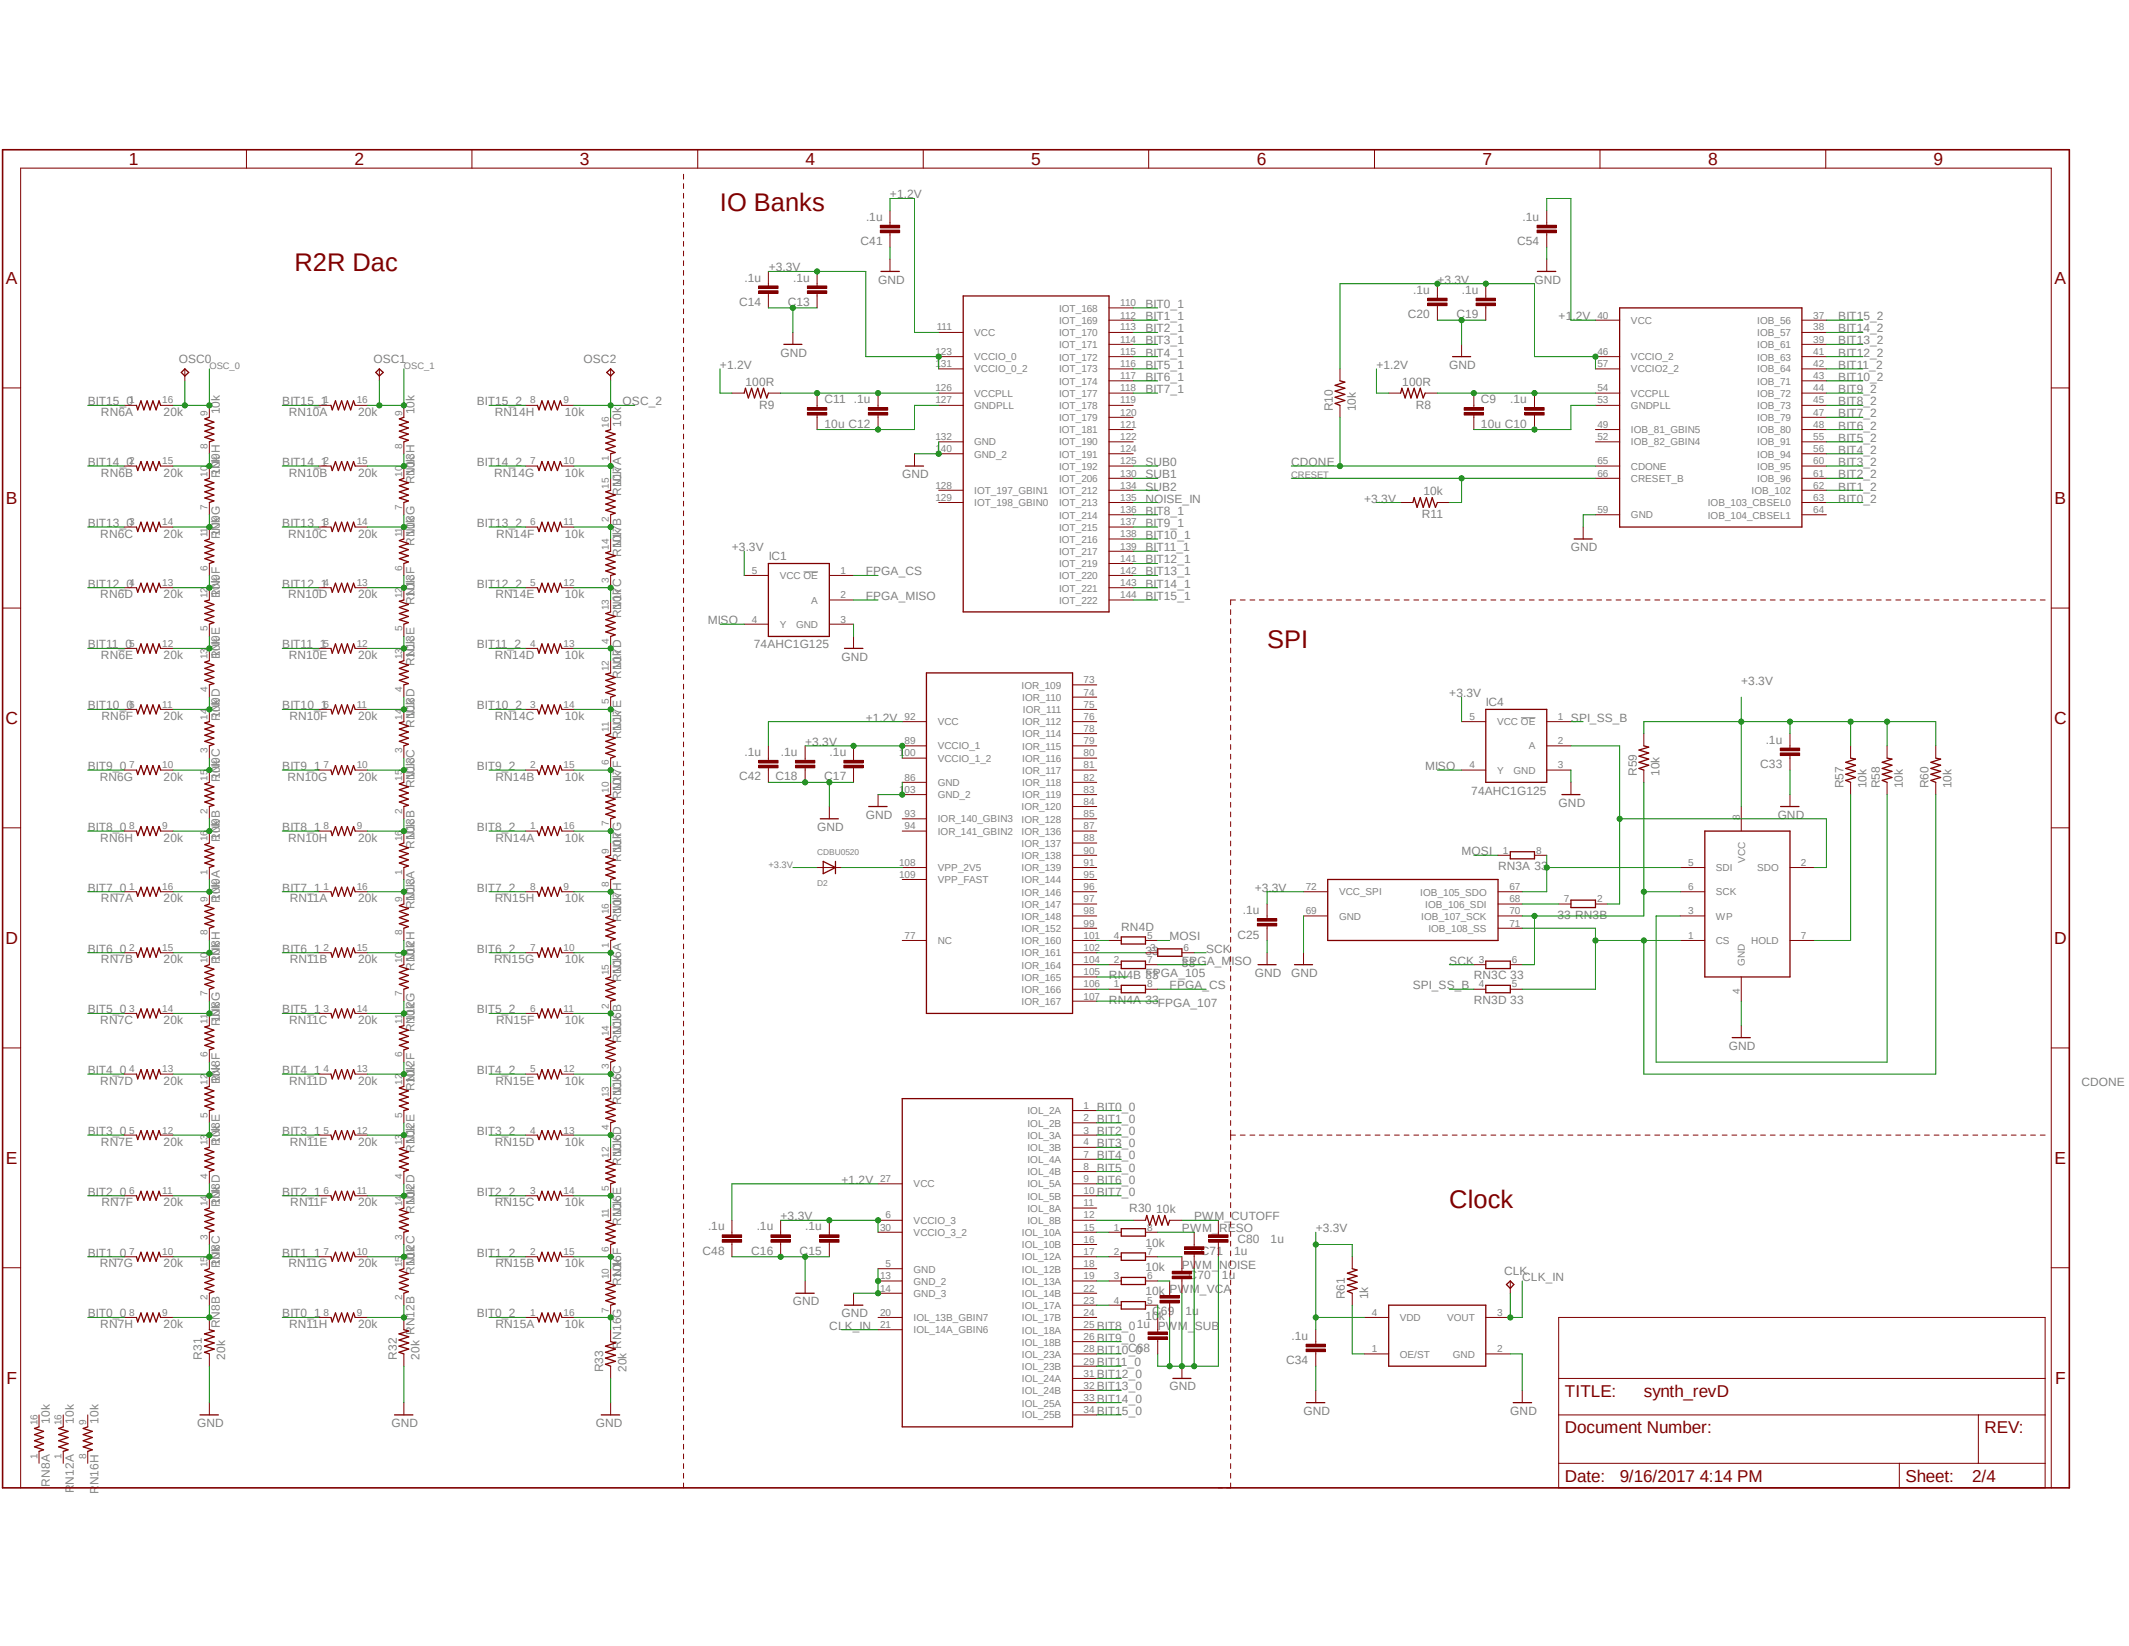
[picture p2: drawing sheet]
<svg xmlns="http://www.w3.org/2000/svg" width="279mm" height="216mm" viewBox="0 0 279 216" stroke-linecap="round" stroke-linejoin="round" font-family="sans-serif">
<defs><g id="words">
<g font-size="3.3" fill="#800000">
<text x="94.5" y="27.6">IO Banks</text>
<text x="38.7" y="35.6">R2R Dac</text>
<text x="166.3" y="85">SPI</text>
<text x="190.2" y="158.5">Clock</text>
</g>
<g font-size="2.3" fill="#800000">
<text x="16.9" y="21.7">1</text>
<text x="46.5" y="21.7">2</text>
<text x="76.1" y="21.7">3</text>
<text x="105.7" y="21.7">4</text>
<text x="135.3" y="21.7">5</text>
<text x="164.9" y="21.7">6</text>
<text x="194.6" y="21.7">7</text>
<text x="224.2" y="21.7">8</text>
<text x="253.7" y="21.7">9</text>
<text x=".8" y="37.3">A</text>
<text x="269.6" y="37.3">A</text>
<text x=".8" y="66.1">B</text>
<text x="269.6" y="66.1">B</text>
<text x=".7" y="95">C</text>
<text x="269.6" y="95">C</text>
<text x=".7" y="123.8">D</text>
<text x="269.6" y="123.8">D</text>
<text x=".8" y="152.7">E</text>
<text x="269.6" y="152.7">E</text>
<text x=".8" y="181.5">F</text>
<text x="269.7" y="181.5">F</text>
</g>
<g font-size="2.2" fill="#800000">
<text x="205.4" y="183.2">TITLE:</text>
<text x="215.7" y="183.2">synth_revD</text>
<text x="205.4" y="188">Document Number:</text>
<text x="260.4" y="188">REV:</text>
<text x="205.4" y="194.4">Date:</text>
<text x="212.6" y="194.4">9/16/2017 4:14 PM</text>
<text x="250.1" y="194.4">Sheet:</text>
<text x="258.8" y="194.4">2/4</text>
</g>
<g font-size="1.6" fill="#808080">
<text x="113.7" y="29">.1u</text>
<text x="116.8" y="26">+1.2V</text>
<text x="199.8" y="29">.1u</text>
<text x="100.9" y="35.6">+3.3V</text>
<text x="112.9" y="32.2">C41</text>
<text x="199.1" y="32.2">C54</text>
<text x="97" y="40.1">C14</text>
<text x="97.7" y="37">.1u</text>
<text x="103.4" y="40.1">C13</text>
<text x="104.1" y="37">.1u</text>
<text x="115.2" y="37.2">GND</text>
<text x="150.3" y="40.4">BIT0_1</text>
<text x="150.3" y="42">BIT1_1</text>
<text x="184.7" y="41.7">C20</text>
<text x="185.5" y="38.6">.1u</text>
<text x="188.6" y="37.2">+3.3V</text>
<text x="191.1" y="41.7">C19</text>
<text x="191.9" y="38.6">.1u</text>
<text x="201.4" y="37.2">GND</text>
<text x="204.6" y="42">+1.2V</text>
<text x="241.3" y="42">BIT15_2</text>
<text x="23.5" y="47.6">OSC0</text>
<text x="49" y="47.6">OSC1</text>
<text x="76.6" y="47.6">OSC2</text>
<text x="102.4" y="46.8">GND</text>
<text x="150.3" y="43.6">BIT2_1</text>
<text x="150.3" y="45.2">BIT3_1</text>
<text x="150.3" y="46.8">BIT4_1</text>
<text x="241.3" y="46.8">BIT12_2</text>
<text x="241.3" y="45.2">BIT13_2</text>
<text x="241.3" y="43.6">BIT14_2</text>
<text x="11.5" y="53.2">BIT15_0</text>
<text x="37" y="53.2">BIT15_1</text>
<text x="62.6" y="53.2">BIT15_2</text>
<text x="81.7" y="53.2">OSC_2</text>
<text x="94.5" y="48.4">+1.2V</text>
<text x="97.8" y="50.6">100R</text>
<text x="99.6" y="53.6">R9</text>
<text x="108.2" y="52.9">C11 .1u</text>
<text x="150.3" y="48.4">BIT5_1</text>
<text x="150.3" y="50">BIT6_1</text>
<text x="150.3" y="51.6">BIT7_1</text>
<text x="174.9" y="54" transform="rotate(-90 174.9 54)">R10</text>
<text x="177.9" y="54" transform="rotate(-90 177.9 54)">10k</text>
<text x="180.6" y="48.4">+1.2V</text>
<text x="184" y="50.6">100R</text>
<text x="185.8" y="53.6">R8</text>
<text x="190.2" y="48.4">GND</text>
<text x="194.3" y="52.9">C9</text>
<text x="198.2" y="52.9">.1u</text>
<text x="241.3" y="53.2">BIT8_2</text>
<text x="241.3" y="51.6">BIT9_2</text>
<text x="241.3" y="50">BIT10_2</text>
<text x="241.3" y="48.4">BIT11_2</text>
<text x="13.3" y="54.6">RN6A</text>
<text x="21.5" y="54.6">20k</text>
<text x="28.9" y="54.4" transform="rotate(-90 28.9 54.4)">10k</text>
<text x="37.9" y="54.6">RN10A</text>
<text x="47" y="54.6">20k</text>
<text x="54.4" y="54.4" transform="rotate(-90 54.4 54.4)">10k</text>
<text x="64.9" y="54.6">RN14H</text>
<text x="74.1" y="54.6">10k</text>
<text x="81.5" y="56" transform="rotate(-90 81.5 56)">10k</text>
<text x="108.2" y="56.1">10u C12</text>
<text x="194.3" y="56.1">10u C10</text>
<text x="241.3" y="59.5">BIT4_2</text>
<text x="241.3" y="58">BIT5_2</text>
<text x="241.3" y="56.3">BIT6_2</text>
<text x="241.3" y="54.7">BIT7_2</text>
<text x="11.5" y="61.1">BIT14_0</text>
<text x="13.3" y="62.5">RN6B</text>
<text x="21.5" y="62.5">20k</text>
<text x="28.9" y="62.7" transform="rotate(-90 28.9 62.7)">RN9H</text>
<text x="28.9" y="62.3" transform="rotate(-90 28.9 62.3)">10k</text>
<text x="37" y="61.1">BIT14_1</text>
<text x="37.9" y="62.5">RN10B</text>
<text x="47" y="62.5">20k</text>
<text x="54.4" y="63.5" transform="rotate(-90 54.4 63.5)">RN13H</text>
<text x="54.4" y="62.3" transform="rotate(-90 54.4 62.3)">10k</text>
<text x="62.6" y="61.1">BIT14_2</text>
<text x="64.9" y="62.5">RN14G</text>
<text x="74.1" y="62.5">10k</text>
<text x="81.5" y="65.1" transform="rotate(-90 81.5 65.1)">RN17A</text>
<text x="81.5" y="63.9" transform="rotate(-90 81.5 63.9)">10k</text>
<text x="118.4" y="62.7">GND</text>
<text x="150.3" y="61.1">SUB0</text>
<text x="150.3" y="62.7">SUB1</text>
<text x="150.3" y="64.3">SUB2</text>
<text x="150.3" y="65.9">NOISE_IN</text>
<text x="169.5" y="61.1">CDONE</text>
<text x="179" y="65.9">+3.3V</text>
<text x="186.8" y="64.9">10k</text>
<text x="241.3" y="65.9">BIT0_2</text>
<text x="241.3" y="64.3">BIT1_2</text>
<text x="241.3" y="62.7">BIT2_2</text>
<text x="241.3" y="61.1">BIT3_2</text>
<text x="11.5" y="69.1">BIT13_0</text>
<text x="13.2" y="70.5">RN6C</text>
<text x="21.5" y="70.5">20k</text>
<text x="28.9" y="70.7" transform="rotate(-90 28.9 70.7)">RN9G</text>
<text x="28.9" y="70.3" transform="rotate(-90 28.9 70.3)">10k</text>
<text x="37" y="69.1">BIT13_1</text>
<text x="37.8" y="70.5">RN10C</text>
<text x="47" y="70.5">20k</text>
<text x="54.4" y="71.6" transform="rotate(-90 54.4 71.6)">RN13G</text>
<text x="54.4" y="70.3" transform="rotate(-90 54.4 70.3)">10k</text>
<text x="62.6" y="69.1">BIT13_2</text>
<text x="65.1" y="70.5">RN14F</text>
<text x="74.1" y="70.5">10k</text>
<text x="81.5" y="71.9" transform="rotate(-90 81.5 71.9)">10k</text>
<text x="150.3" y="67.5">BIT8_1</text>
<text x="150.3" y="69.1">BIT9_1</text>
<text x="150.3" y="70.7">BIT10_1</text>
<text x="186.6" y="67.9">R11</text>
<text x="11.5" y="77.1">BIT12_0</text>
<text x="37" y="77.1">BIT12_1</text>
<text x="62.6" y="77.1">BIT12_2</text>
<text x="81.5" y="73" transform="rotate(-90 81.5 73)">RN17B</text>
<text x="96.1" y="72.3">+3.3V</text>
<text x="100.9" y="73.4">IC1</text>
<text x="113.6" y="75.5">FPGA_CS</text>
<text x="150.3" y="72.3">BIT11_1</text>
<text x="150.3" y="73.9">BIT12_1</text>
<text x="150.3" y="75.5">BIT13_1</text>
<text x="150.3" y="77.1">BIT14_1</text>
<text x="206.2" y="72.3">GND</text>
<text x="13.2" y="78.5">RN6D</text>
<text x="21.5" y="78.5">20k</text>
<text x="28.9" y="78.4" transform="rotate(-90 28.9 78.4)">RN9F</text>
<text x="28.9" y="78.3" transform="rotate(-90 28.9 78.3)">10k</text>
<text x="37.8" y="78.5">RN10D</text>
<text x="47" y="78.5">20k</text>
<text x="54.4" y="79.3" transform="rotate(-90 54.4 79.3)">RN13F</text>
<text x="54.4" y="78.3" transform="rotate(-90 54.4 78.3)">10k</text>
<text x="65" y="78.5">RN14E</text>
<text x="74.1" y="78.5">10k</text>
<text x="81.5" y="81.1" transform="rotate(-90 81.5 81.1)">RN17C</text>
<text x="81.5" y="79.9" transform="rotate(-90 81.5 79.9)">10k</text>
<text x="92.9" y="81.9">MISO</text>
<text x="113.6" y="78.7">FPGA_MISO</text>
<text x="150.3" y="78.7">BIT15_1</text>
<text x="11.5" y="85">BIT11_0</text>
<text x="13.3" y="86.4">RN6E</text>
<text x="21.5" y="86.4">20k</text>
<text x="28.9" y="86.5" transform="rotate(-90 28.9 86.5)">RN9E</text>
<text x="28.9" y="86.3" transform="rotate(-90 28.9 86.3)">10k</text>
<text x="37" y="85">BIT11_1</text>
<text x="37.9" y="86.4">RN10E</text>
<text x="47" y="86.4">20k</text>
<text x="54.4" y="87.4" transform="rotate(-90 54.4 87.4)">RN13E</text>
<text x="54.4" y="86.3" transform="rotate(-90 54.4 86.3)">10k</text>
<text x="62.6" y="85">BIT11_2</text>
<text x="64.9" y="86.4">RN14D</text>
<text x="74.1" y="86.4">10k</text>
<text x="81.5" y="89.1" transform="rotate(-90 81.5 89.1)">RN17D</text>
<text x="81.5" y="87.8" transform="rotate(-90 81.5 87.8)">10k</text>
<text x="98.9" y="85">74AHC1G125</text>
<text x="110.4" y="86.7">GND</text>
<text x="228.5" y="89.8">+3.3V</text>
<text x="11.5" y="93">BIT10_0</text>
<text x="13.3" y="94.4">RN6F</text>
<text x="21.5" y="94.4">20k</text>
<text x="28.9" y="94.6" transform="rotate(-90 28.9 94.6)">RN9D</text>
<text x="28.9" y="94.2" transform="rotate(-90 28.9 94.2)">10k</text>
<text x="37" y="93">BIT10_1</text>
<text x="38" y="94.4">RN10F</text>
<text x="47" y="94.4">20k</text>
<text x="54.4" y="95.5" transform="rotate(-90 54.4 95.5)">RN13D</text>
<text x="54.4" y="94.2" transform="rotate(-90 54.4 94.2)">10k</text>
<text x="62.6" y="93">BIT10_2</text>
<text x="64.9" y="94.4">RN14C</text>
<text x="74.1" y="94.4">10k</text>
<text x="81.5" y="95.8" transform="rotate(-90 81.5 95.8)">10k</text>
<text x="113.6" y="94.7">+1.2V</text>
<text x="190.2" y="91.4">+3.3V</text>
<text x="195" y="92.5">IC4</text>
<text x="206.2" y="94.7">SPI_SS_B</text>
<text x="11.5" y="101">BIT9_0</text>
<text x="37" y="101">BIT9_1</text>
<text x="62.6" y="101">BIT9_2</text>
<text x="81.5" y="97" transform="rotate(-90 81.5 97)">RN17E</text>
<text x="97.7" y="99.2">.1u</text>
<text x="102.5" y="99.2">.1u</text>
<text x="105.7" y="97.8">+3.3V</text>
<text x="108.9" y="99.2">.1u</text>
<text x="187" y="101">MISO</text>
<text x="214.8" y="101.8" transform="rotate(-90 214.8 101.8)">R59</text>
<text x="217.8" y="101.8" transform="rotate(-90 217.8 101.8)">10k</text>
<text x="231" y="100.8">C33</text>
<text x="231.7" y="97.6">.1u</text>
<text x="13.1" y="102.4">RN6G</text>
<text x="21.5" y="102.4">20k</text>
<text x="28.9" y="102.5" transform="rotate(-90 28.9 102.5)">RN9C</text>
<text x="28.9" y="102.2" transform="rotate(-90 28.9 102.2)">10k</text>
<text x="37.7" y="102.4">RN10G</text>
<text x="47" y="102.4">20k</text>
<text x="54.4" y="103.4" transform="rotate(-90 54.4 103.4)">RN13C</text>
<text x="54.4" y="102.2" transform="rotate(-90 54.4 102.2)">10k</text>
<text x="65" y="102.4">RN14B</text>
<text x="74.1" y="102.4">10k</text>
<text x="81.5" y="104.9" transform="rotate(-90 81.5 104.9)">RN17F</text>
<text x="81.5" y="103.8" transform="rotate(-90 81.5 103.8)">10k</text>
<text x="97" y="102.4">C42</text>
<text x="101.8" y="102.4">C18</text>
<text x="108.2" y="102.4">C17</text>
<text x="113.6" y="107.4">GND</text>
<text x="193.1" y="104.2">74AHC1G125</text>
<text x="204.6" y="105.8">GND</text>
<text x="233.3" y="107.4">GND</text>
<text x="241.9" y="103.4" transform="rotate(-90 241.9 103.4)">R57</text>
<text x="244.9" y="103.4" transform="rotate(-90 244.9 103.4)">10k</text>
<text x="246.7" y="103.4" transform="rotate(-90 246.7 103.4)">R58</text>
<text x="249.7" y="103.4" transform="rotate(-90 249.7 103.4)">10k</text>
<text x="253.1" y="103.4" transform="rotate(-90 253.1 103.4)">R60</text>
<text x="256.1" y="103.4" transform="rotate(-90 256.1 103.4)">10k</text>
<text x="11.5" y="109">BIT8_0</text>
<text x="13.2" y="110.4">RN6H</text>
<text x="21.5" y="110.4">20k</text>
<text x="28.9" y="110.4" transform="rotate(-90 28.9 110.4)">RN9B</text>
<text x="28.9" y="110.2" transform="rotate(-90 28.9 110.2)">10k</text>
<text x="37" y="109">BIT8_1</text>
<text x="37.8" y="110.4">RN10H</text>
<text x="47" y="110.4">20k</text>
<text x="54.4" y="111.3" transform="rotate(-90 54.4 111.3)">RN13B</text>
<text x="54.4" y="110.2" transform="rotate(-90 54.4 110.2)">10k</text>
<text x="62.6" y="109">BIT8_2</text>
<text x="65" y="110.4">RN14A</text>
<text x="74.1" y="110.4">10k</text>
<text x="81.5" y="113.1" transform="rotate(-90 81.5 113.1)">RN17G</text>
<text x="81.5" y="111.8" transform="rotate(-90 81.5 111.8)">10k</text>
<text x="107.2" y="109">GND</text>
<text x="191.8" y="112.2">MOSI</text>
<text x="11.5" y="117">BIT7_0</text>
<text x="13.3" y="118.4">RN7A</text>
<text x="21.5" y="118.4">20k</text>
<text x="28.9" y="118.4" transform="rotate(-90 28.9 118.4)">RN9A</text>
<text x="28.9" y="118.1" transform="rotate(-90 28.9 118.1)">10k</text>
<text x="37" y="117">BIT7_1</text>
<text x="38" y="118.4">RN11A</text>
<text x="47" y="118.4">20k</text>
<text x="54.4" y="119.3" transform="rotate(-90 54.4 119.3)">RN13A</text>
<text x="54.4" y="118.1" transform="rotate(-90 54.4 118.1)">10k</text>
<text x="62.6" y="117">BIT7_2</text>
<text x="64.9" y="118.4">RN15H</text>
<text x="74.1" y="118.4">10k</text>
<text x="81.5" y="119.8" transform="rotate(-90 81.5 119.8)">10k</text>
<text x="163.1" y="119.9">.1u</text>
<text x="164.7" y="117">+3.3V</text>
<text x="196.6" y="114.1">RN3A 33</text>
<text x="11.5" y="125">BIT6_0</text>
<text x="37" y="125">BIT6_1</text>
<text x="62.6" y="125">BIT6_2</text>
<text x="81.5" y="121" transform="rotate(-90 81.5 121)">RN17H</text>
<text x="147.1" y="122.1">RN4D</text>
<text x="150.3" y="125.3">33</text>
<text x="153.5" y="123.4">MOSI</text>
<text x="158.3" y="125">SCK</text>
<text x="162.4" y="123.1">C25</text>
<text x="204.4" y="120.5">33 RN3B</text>
<text x="13.3" y="126.4">RN7B</text>
<text x="21.5" y="126.4">20k</text>
<text x="28.9" y="126.5" transform="rotate(-90 28.9 126.5)">RN8H</text>
<text x="28.9" y="126.1" transform="rotate(-90 28.9 126.1)">10k</text>
<text x="38" y="126.4">RN11B</text>
<text x="47" y="126.4">20k</text>
<text x="54.4" y="127.4" transform="rotate(-90 54.4 127.4)">RN12H</text>
<text x="54.4" y="126.1" transform="rotate(-90 54.4 126.1)">10k</text>
<text x="64.9" y="126.4">RN15G</text>
<text x="74.1" y="126.4">10k</text>
<text x="81.5" y="128.9" transform="rotate(-90 81.5 128.9)">RN16A</text>
<text x="81.5" y="127.8" transform="rotate(-90 81.5 127.8)">10k</text>
<text x="145.5" y="131.7">RN4A 33</text>
<text x="145.5" y="128.4">RN4B 33</text>
<text x="150.3" y="128.1">FPGA_105</text>
<text x="153.5" y="129.7">FPGA_CS</text>
<text x="155.1" y="126.9">33</text>
<text x="155.1" y="126.5">FPGA_MISO</text>
<text x="164.7" y="128.1">GND</text>
<text x="169.5" y="128.1">GND</text>
<text x="185.4" y="129.7">SPI_SS_B</text>
<text x="190.2" y="126.5">SCK</text>
<text x="193.4" y="128.4">RN3C 33</text>
<text x="193.4" y="131.7">RN3D 33</text>
<text x="11.5" y="132.9">BIT5_0</text>
<text x="13.2" y="134.3">RN7C</text>
<text x="21.5" y="134.3">20k</text>
<text x="28.9" y="134.5" transform="rotate(-90 28.9 134.5)">RN8G</text>
<text x="28.9" y="134.1" transform="rotate(-90 28.9 134.1)">10k</text>
<text x="37" y="132.9">BIT5_1</text>
<text x="37.9" y="134.3">RN11C</text>
<text x="47" y="134.3">20k</text>
<text x="54.4" y="135.4" transform="rotate(-90 54.4 135.4)">RN12G</text>
<text x="54.4" y="134.1" transform="rotate(-90 54.4 134.1)">10k</text>
<text x="62.6" y="132.9">BIT5_2</text>
<text x="65.1" y="134.3">RN15F</text>
<text x="74.1" y="134.3">10k</text>
<text x="81.5" y="136.9" transform="rotate(-90 81.5 136.9)">RN16B</text>
<text x="81.5" y="135.7" transform="rotate(-90 81.5 135.7)">10k</text>
<text x="151.9" y="132.1">FPGA_107</text>
<text x="226.9" y="137.7">GND</text>
<text x="11.5" y="140.9">BIT4_0</text>
<text x="13.2" y="142.3">RN7D</text>
<text x="21.5" y="142.3">20k</text>
<text x="28.9" y="142.2" transform="rotate(-90 28.9 142.2)">RN8F</text>
<text x="28.9" y="142.1" transform="rotate(-90 28.9 142.1)">10k</text>
<text x="37" y="140.9">BIT4_1</text>
<text x="37.9" y="142.3">RN11D</text>
<text x="47" y="142.3">20k</text>
<text x="54.4" y="143.1" transform="rotate(-90 54.4 143.1)">RN12F</text>
<text x="54.4" y="142.1" transform="rotate(-90 54.4 142.1)">10k</text>
<text x="62.6" y="140.9">BIT4_2</text>
<text x="65" y="142.3">RN15E</text>
<text x="74.1" y="142.3">10k</text>
<text x="81.5" y="143.7" transform="rotate(-90 81.5 143.7)">10k</text>
<text x="273.2" y="142.5">CDONE</text>
<text x="11.5" y="148.9">BIT3_0</text>
<text x="37" y="148.9">BIT3_1</text>
<text x="62.6" y="148.9">BIT3_2</text>
<text x="81.5" y="144.9" transform="rotate(-90 81.5 144.9)">RN16C</text>
<text x="143.9" y="145.7">BIT0_0</text>
<text x="143.9" y="147.3">BIT1_0</text>
<text x="143.9" y="148.9">BIT2_0</text>
<text x="13.3" y="150.3">RN7E</text>
<text x="21.5" y="150.3">20k</text>
<text x="28.9" y="150.3" transform="rotate(-90 28.9 150.3)">RN8E</text>
<text x="28.9" y="150.1" transform="rotate(-90 28.9 150.1)">10k</text>
<text x="38" y="150.3">RN11E</text>
<text x="47" y="150.3">20k</text>
<text x="54.4" y="151.2" transform="rotate(-90 54.4 151.2)">RN12E</text>
<text x="54.4" y="150.1" transform="rotate(-90 54.4 150.1)">10k</text>
<text x="64.9" y="150.3">RN15D</text>
<text x="74.1" y="150.3">10k</text>
<text x="81.5" y="152.9" transform="rotate(-90 81.5 152.9)">RN16D</text>
<text x="81.5" y="151.7" transform="rotate(-90 81.5 151.7)">10k</text>
<text x="110.4" y="155.3">+1.2V</text>
<text x="143.9" y="150.5">BIT3_0</text>
<text x="143.9" y="152.1">BIT4_0</text>
<text x="143.9" y="153.7">BIT5_0</text>
<text x="143.9" y="155.3">BIT6_0</text>
<text x="11.5" y="156.8">BIT2_0</text>
<text x="13.3" y="158.2">RN7F</text>
<text x="21.5" y="158.2">20k</text>
<text x="28.9" y="158.4" transform="rotate(-90 28.9 158.4)">RN8D</text>
<text x="28.9" y="158.1" transform="rotate(-90 28.9 158.1)">10k</text>
<text x="37" y="156.8">BIT2_1</text>
<text x="38.1" y="158.2">RN11F</text>
<text x="47" y="158.2">20k</text>
<text x="54.4" y="159.3" transform="rotate(-90 54.4 159.3)">RN12D</text>
<text x="54.4" y="158.1" transform="rotate(-90 54.4 158.1)">10k</text>
<text x="62.6" y="156.8">BIT2_2</text>
<text x="64.9" y="158.2">RN15C</text>
<text x="74.1" y="158.2">10k</text>
<text x="81.5" y="160.8" transform="rotate(-90 81.5 160.8)">RN16E</text>
<text x="81.5" y="159.6" transform="rotate(-90 81.5 159.6)">10k</text>
<text x="92.9" y="161.4">.1u</text>
<text x="99.3" y="161.4">.1u</text>
<text x="102.4" y="160.1">+3.3V</text>
<text x="105.7" y="161.4">.1u</text>
<text x="143.9" y="156.8">BIT7_0</text>
<text x="148.2" y="158.9">R30</text>
<text x="151.7" y="159.1">10k</text>
<text x="155.1" y="161.6">PWM_RESO</text>
<text x="156.7" y="160.1">PWM_CUTOFF</text>
<text x="172.7" y="161.6">+3.3V</text>
<text x="11.5" y="164.8">BIT1_0</text>
<text x="13.1" y="166.2">RN7G</text>
<text x="21.5" y="166.2">20k</text>
<text x="28.9" y="166.4" transform="rotate(-90 28.9 166.4)">RN8C</text>
<text x="28.9" y="166" transform="rotate(-90 28.9 166)">10k</text>
<text x="37" y="164.8">BIT1_1</text>
<text x="37.8" y="166.2">RN11G</text>
<text x="47" y="166.2">20k</text>
<text x="54.4" y="167.3" transform="rotate(-90 54.4 167.3)">RN12C</text>
<text x="54.4" y="166" transform="rotate(-90 54.4 166)">10k</text>
<text x="62.6" y="164.8">BIT1_2</text>
<text x="65" y="166.2">RN15B</text>
<text x="74.1" y="166.2">10k</text>
<text x="81.5" y="167.6" transform="rotate(-90 81.5 167.6)">10k</text>
<text x="92.2" y="164.6">C48</text>
<text x="98.6" y="164.6">C16</text>
<text x="104.9" y="164.6">C15</text>
<text x="150.3" y="163.6">10k</text>
<text x="150.3" y="166.7">10k</text>
<text x="155.1" y="166.4">PWM_NOISE</text>
<text x="156" y="167.8">C70</text>
<text x="157.6" y="164.6">C71</text>
<text x="160.4" y="167.8">1u</text>
<text x="162" y="164.6">1u</text>
<text x="162.4" y="163">C80</text>
<text x="166.7" y="163">1u</text>
<text x="197.4" y="167.2">CLK</text>
<text x="11.5" y="172.8">BIT0_0</text>
<text x="37" y="172.8">BIT0_1</text>
<text x="62.6" y="172.8">BIT0_2</text>
<text x="81.5" y="168.7" transform="rotate(-90 81.5 168.7)">RN16F</text>
<text x="104.1" y="171.2">GND</text>
<text x="110.4" y="172.8">GND</text>
<text x="150.3" y="169.9">10k PWM_VCA</text>
<text x="150.3" y="173.1">10k</text>
<text x="151.2" y="172.5">C69</text>
<text x="155.6" y="172.5">1u</text>
<text x="176.5" y="170.4" transform="rotate(-90 176.5 170.4)">R61</text>
<text x="179.5" y="170.4" transform="rotate(-90 179.5 170.4)">1k</text>
<text x="199.8" y="168">CLK_IN</text>
<text x="13.2" y="174.2">RN7H</text>
<text x="21.5" y="174.2">20k</text>
<text x="26.5" y="178.4" transform="rotate(-90 26.5 178.4)">R31</text>
<text x="28.9" y="174.2" transform="rotate(-90 28.9 174.2)">RN8B</text>
<text x="29.5" y="178.4" transform="rotate(-90 29.5 178.4)">20k</text>
<text x="37.9" y="174.2">RN11H</text>
<text x="47" y="174.2">20k</text>
<text x="52.1" y="178.4" transform="rotate(-90 52.1 178.4)">R32</text>
<text x="54.4" y="175.1" transform="rotate(-90 54.4 175.1)">RN12B</text>
<text x="55.1" y="178.4" transform="rotate(-90 55.1 178.4)">20k</text>
<text x="65" y="174.2">RN15A</text>
<text x="74.1" y="174.2">10k</text>
<text x="79.2" y="180" transform="rotate(-90 79.2 180)">R33</text>
<text x="81.5" y="176.9" transform="rotate(-90 81.5 176.9)">RN16G</text>
<text x="82.2" y="180" transform="rotate(-90 82.2 180)">20k</text>
<text x="108.8" y="174.4">CLK_IN</text>
<text x="143.9" y="174.4">BIT8_01u PWM_SUB</text>
<text x="143.9" y="176">BIT9_0</text>
<text x="143.9" y="177.6">BIT10_0</text>
<text x="143.9" y="179.2">BIT11_0</text>
<text x="148" y="177.3">C68</text>
<text x="168.8" y="178.9">C34</text>
<text x="169.5" y="175.7">.1u</text>
<text x="143.9" y="180.8">BIT12_0</text>
<text x="143.9" y="182.4">BIT13_0</text>
<text x="143.9" y="184">BIT14_0</text>
<text x="143.9" y="185.6">BIT15_0</text>
<text x="153.5" y="182.4">GND</text>
<text x="171.1" y="185.6">GND</text>
<text x="198.2" y="185.6">GND</text>
<text x="6.5" y="186.8" transform="rotate(-90 6.5 186.8)">10k</text>
<text x="9.7" y="186.8" transform="rotate(-90 9.7 186.8)">10k</text>
<text x="12.9" y="186.8" transform="rotate(-90 12.9 186.8)">10k</text>
<text x="25.9" y="187.2">GND</text>
<text x="51.4" y="187.2">GND</text>
<text x="78.2" y="187.2">GND</text>
<text x="6.5" y="195" transform="rotate(-90 6.5 195)">RN8A</text>
<text x="9.7" y="195.9" transform="rotate(-90 9.7 195.9)">RN12A</text>
<text x="12.9" y="196" transform="rotate(-90 12.9 196)">RN16H</text>
</g>
<g font-size="1.3" fill="#808080">
<text x="139" y="40.9">IOT_168</text>
<text x="147" y="40.2">110</text>
<text x="147" y="41.8">112</text>
<text x="209.6" y="41.8">40</text>
<text x="238" y="41.8">37</text>
<text x="122.8" y="46.6">123</text>
<text x="122.9" y="43.4">111</text>
<text x="127.8" y="44.1">VCC</text>
<text x="127.8" y="47.2">VCCIO_0</text>
<text x="139" y="42.5">IOT_169</text>
<text x="139" y="44.1">IOT_170</text>
<text x="139" y="47.3">IOT_172</text>
<text x="139" y="45.7">IOT_171</text>
<text x="147" y="43.4">113</text>
<text x="147" y="46.6">115</text>
<text x="147" y="45">114</text>
<text x="209.6" y="46.6">46</text>
<text x="214" y="42.5">VCC</text>
<text x="214" y="47.2">VCCIO_2</text>
<text x="230.6" y="42.5">IOB_56</text>
<text x="230.6" y="44.1">IOB_57</text>
<text x="230.6" y="45.7">IOB_61</text>
<text x="230.6" y="47.3">IOB_63</text>
<text x="238" y="43.4">38</text>
<text x="238" y="45">39</text>
<text x="238" y="46.6">41</text>
<text x="16.9" y="52.9">1</text>
<text x="21.3" y="52.9">16</text>
<text x="42.5" y="52.9">1</text>
<text x="46.8" y="52.9">16</text>
<text x="69.6" y="52.9">8</text>
<text x="74" y="52.9">9</text>
<text x="122.8" y="48.1">131</text>
<text x="122.8" y="51.4">126</text>
<text x="122.8" y="52.9">127</text>
<text x="127.8" y="48.9">VCCIO_0_2</text>
<text x="127.8" y="52">VCCPLL</text>
<text x="127.8" y="53.6">GNDPLL</text>
<text x="139" y="48.9">IOT_173</text>
<text x="139" y="50.5">IOT_174</text>
<text x="139" y="52.1">IOT_177</text>
<text x="139" y="53.6">IOT_178</text>
<text x="147" y="48.1">116</text>
<text x="147" y="49.7">117</text>
<text x="147" y="51.4">118</text>
<text x="147" y="52.9">119</text>
<text x="209.6" y="48.1">57</text>
<text x="209.6" y="51.4">54</text>
<text x="209.6" y="52.9">53</text>
<text x="214" y="48.9">VCCIO2_2</text>
<text x="214" y="52">VCCPLL</text>
<text x="214" y="53.6">GNDPLL</text>
<text x="230.6" y="48.9">IOB_64</text>
<text x="230.6" y="50.5">IOB_71</text>
<text x="230.6" y="52.1">IOB_72</text>
<text x="230.6" y="53.6">IOB_73</text>
<text x="238" y="48.1">42</text>
<text x="238" y="49.7">43</text>
<text x="238" y="51.4">44</text>
<text x="238" y="52.9">45</text>
<text x="27.2" y="58.9" transform="rotate(-90 27.2 58.9)">8</text>
<text x="27.2" y="54.5" transform="rotate(-90 27.2 54.5)">9</text>
<text x="52.8" y="58.9" transform="rotate(-90 52.8 58.9)">8</text>
<text x="52.8" y="54.5" transform="rotate(-90 52.8 54.5)">9</text>
<text x="79.9" y="56.1" transform="rotate(-90 79.9 56.1)">16</text>
<text x="122.8" y="57.7">132</text>
<text x="122.8" y="59.3">140</text>
<text x="127.8" y="58.4">GND</text>
<text x="139" y="55.2">IOT_179</text>
<text x="139" y="56.9">IOT_181</text>
<text x="139" y="58.4">IOT_190</text>
<text x="147" y="54.5">120</text>
<text x="147" y="56.1">121</text>
<text x="147" y="57.7">122</text>
<text x="147" y="59.3">124</text>
<text x="209.6" y="56.1">49</text>
<text x="209.6" y="57.7">52</text>
<text x="214" y="56.8">IOB_81_GBIN5</text>
<text x="214" y="58.4">IOB_82_GBIN4</text>
<text x="230.6" y="55.2">IOB_79</text>
<text x="230.6" y="56.9">IOB_80</text>
<text x="230.6" y="58.4">IOB_91</text>
<text x="238" y="54.5">47</text>
<text x="238" y="56.1">48</text>
<text x="238" y="57.7">55</text>
<text x="238" y="59.3">56</text>
<text x="16.9" y="60.9">2</text>
<text x="21.3" y="60.9">15</text>
<text x="27.2" y="62.5" transform="rotate(-90 27.2 62.5)">10</text>
<text x="42.5" y="60.9">2</text>
<text x="46.8" y="60.9">15</text>
<text x="52.8" y="62.5" transform="rotate(-90 52.8 62.5)">10</text>
<text x="69.6" y="60.9">7</text>
<text x="74" y="60.9">10</text>
<text x="79.9" y="64.1" transform="rotate(-90 79.9 64.1)">15</text>
<text x="79.9" y="60.5" transform="rotate(-90 79.9 60.5)">1</text>
<text x="122.8" y="64.1">128</text>
<text x="122.8" y="65.7">129</text>
<text x="127.8" y="60">GND_2</text>
<text x="127.8" y="64.8">IOT_197_GBIN1</text>
<text x="139" y="60">IOT_191</text>
<text x="139" y="61.6">IOT_192</text>
<text x="139" y="63.2">IOT_206</text>
<text x="139" y="64.8">IOT_212</text>
<text x="147" y="60.9">125</text>
<text x="147" y="62.5">130</text>
<text x="147" y="64.1">134</text>
<text x="147" y="65.7">135</text>
<text x="209.6" y="60.9">65</text>
<text x="209.6" y="62.5">66</text>
<text x="214" y="61.6">CDONE</text>
<text x="214" y="63.2">CRESET_B</text>
<text x="229.9" y="64.8">IOB_102</text>
<text x="230.6" y="60">IOB_94</text>
<text x="230.6" y="61.6">IOB_95</text>
<text x="230.6" y="63.2">IOB_96</text>
<text x="238" y="60.9">60</text>
<text x="238" y="62.5">61</text>
<text x="238" y="64.1">62</text>
<text x="238" y="65.7">63</text>
<text x="16.9" y="68.9">3</text>
<text x="21.3" y="68.9">14</text>
<text x="27.2" y="70.5" transform="rotate(-90 27.2 70.5)">11</text>
<text x="27.2" y="66.8" transform="rotate(-90 27.2 66.8)">7</text>
<text x="42.5" y="68.9">3</text>
<text x="46.8" y="68.9">14</text>
<text x="52.8" y="70.5" transform="rotate(-90 52.8 70.5)">11</text>
<text x="52.8" y="66.8" transform="rotate(-90 52.8 66.8)">7</text>
<text x="69.6" y="68.9">6</text>
<text x="74" y="68.9">11</text>
<text x="79.9" y="68.5" transform="rotate(-90 79.9 68.5)">2</text>
<text x="127.8" y="66.4">IOT_198_GBIN0</text>
<text x="139" y="66.4">IOT_213</text>
<text x="139" y="68">IOT_214</text>
<text x="139" y="69.6">IOT_215</text>
<text x="139" y="71.2">IOT_216</text>
<text x="147" y="67.3">136</text>
<text x="147" y="68.9">137</text>
<text x="147" y="70.5">138</text>
<text x="209.6" y="67.3">59</text>
<text x="214" y="68">GND</text>
<text x="224.1" y="66.4">IOB_103_CBSEL0</text>
<text x="224.1" y="68">IOB_104_CBSEL1</text>
<text x="238" y="67.3">64</text>
<text x="16.9" y="76.9">4</text>
<text x="21.3" y="76.9">13</text>
<text x="27.2" y="74.8" transform="rotate(-90 27.2 74.8)">6</text>
<text x="42.5" y="76.9">4</text>
<text x="46.8" y="76.9">13</text>
<text x="52.8" y="74.8" transform="rotate(-90 52.8 74.8)">6</text>
<text x="69.6" y="76.9">5</text>
<text x="74" y="76.9">12</text>
<text x="79.9" y="76.5" transform="rotate(-90 79.9 76.5)">3</text>
<text x="79.9" y="72.1" transform="rotate(-90 79.9 72.1)">14</text>
<text x="98.7" y="75.3">5</text>
<text x="102.3" y="76">VCC OE</text>
<text x="110.3" y="75.3">1</text>
<text x="139" y="72.8">IOT_217</text>
<text x="139" y="74.4">IOT_219</text>
<text x="139" y="76">IOT_220</text>
<text x="139" y="77.6">IOT_221</text>
<text x="147" y="72.1">139</text>
<text x="147" y="73.7">141</text>
<text x="147" y="75.3">142</text>
<text x="147" y="76.9">143</text>
<text x="27.2" y="82.8" transform="rotate(-90 27.2 82.8)">5</text>
<text x="27.2" y="78.4" transform="rotate(-90 27.2 78.4)">12</text>
<text x="52.8" y="82.8" transform="rotate(-90 52.8 82.8)">5</text>
<text x="52.8" y="78.4" transform="rotate(-90 52.8 78.4)">12</text>
<text x="79.9" y="80.1" transform="rotate(-90 79.9 80.1)">13</text>
<text x="98.7" y="81.7">4</text>
<text x="102.3" y="82.4">Y</text>
<text x="104.5" y="82.3">GND</text>
<text x="106.5" y="79.2">A</text>
<text x="110.3" y="78.4">2</text>
<text x="110.3" y="81.7">3</text>
<text x="139" y="79.2">IOT_222</text>
<text x="147" y="78.4">144</text>
<text x="16.9" y="84.8">5</text>
<text x="21.3" y="84.8">12</text>
<text x="27.2" y="86.4" transform="rotate(-90 27.2 86.4)">13</text>
<text x="42.5" y="84.8">5</text>
<text x="46.8" y="84.8">12</text>
<text x="52.8" y="86.4" transform="rotate(-90 52.8 86.4)">13</text>
<text x="69.6" y="84.8">4</text>
<text x="74" y="84.8">13</text>
<text x="79.9" y="88.1" transform="rotate(-90 79.9 88.1)">12</text>
<text x="79.9" y="84.4" transform="rotate(-90 79.9 84.4)">4</text>
<text x="142.2" y="89.6">73</text>
<text x="16.9" y="92.8">6</text>
<text x="21.3" y="92.8">11</text>
<text x="27.2" y="94.4" transform="rotate(-90 27.2 94.4)">14</text>
<text x="27.2" y="90.8" transform="rotate(-90 27.2 90.8)">4</text>
<text x="42.5" y="92.8">6</text>
<text x="46.8" y="92.8">11</text>
<text x="52.8" y="94.4" transform="rotate(-90 52.8 94.4)">14</text>
<text x="52.8" y="90.8" transform="rotate(-90 52.8 90.8)">4</text>
<text x="69.6" y="92.8">3</text>
<text x="74" y="92.8">14</text>
<text x="79.9" y="92.4" transform="rotate(-90 79.9 92.4)">5</text>
<text x="118.7" y="94.4">92</text>
<text x="123.1" y="95.1">VCC</text>
<text x="134.1" y="90.3">IOR_109</text>
<text x="134.2" y="91.9">IOR_110</text>
<text x="134.2" y="95.1">IOR_112</text>
<text x="134.2" y="93.6">IOR_111</text>
<text x="142.2" y="91.2">74</text>
<text x="142.2" y="92.8">75</text>
<text x="142.2" y="94.4">76</text>
<text x="192.8" y="94.4">5</text>
<text x="196.5" y="95.1">VCC OE</text>
<text x="204.4" y="94.4">1</text>
<text x="16.9" y="100.8">7</text>
<text x="21.3" y="100.8">10</text>
<text x="27.2" y="98.8" transform="rotate(-90 27.2 98.8)">3</text>
<text x="42.5" y="100.8">7</text>
<text x="46.8" y="100.8">10</text>
<text x="52.8" y="98.8" transform="rotate(-90 52.8 98.8)">3</text>
<text x="69.6" y="100.8">2</text>
<text x="74" y="100.8">15</text>
<text x="79.9" y="100.4" transform="rotate(-90 79.9 100.4)">6</text>
<text x="79.9" y="96" transform="rotate(-90 79.9 96)">11</text>
<text x="118" y="99.2">100</text>
<text x="118.7" y="97.6">89</text>
<text x="123.1" y="98.3">VCCIO_1</text>
<text x="123.1" y="99.9">VCCIO_1_2</text>
<text x="134.2" y="96.7">IOR_114</text>
<text x="134.2" y="98.3">IOR_115</text>
<text x="134.2" y="99.9">IOR_116</text>
<text x="134.2" y="101.5">IOR_117</text>
<text x="142.2" y="96">78</text>
<text x="142.2" y="97.6">79</text>
<text x="142.2" y="99.2">80</text>
<text x="142.2" y="100.8">81</text>
<text x="192.8" y="100.8">4</text>
<text x="196.5" y="101.5">Y</text>
<text x="198.6" y="101.5">GND</text>
<text x="200.6" y="98.3">A</text>
<text x="204.4" y="97.6">2</text>
<text x="204.4" y="100.8">3</text>
<text x="27.2" y="106.8" transform="rotate(-90 27.2 106.8)">2</text>
<text x="27.2" y="102.4" transform="rotate(-90 27.2 102.4)">15</text>
<text x="52.8" y="106.8" transform="rotate(-90 52.8 106.8)">2</text>
<text x="52.8" y="102.4" transform="rotate(-90 52.8 102.4)">15</text>
<text x="79.9" y="104" transform="rotate(-90 79.9 104)">10</text>
<text x="118" y="104">103</text>
<text x="118.7" y="102.4">86</text>
<text x="118.7" y="107.2">93</text>
<text x="123.1" y="103.1">GND</text>
<text x="123.1" y="104.7">GND_2</text>
<text x="123.1" y="107.9">IOR_140_GBIN3</text>
<text x="134.1" y="106.3">IOR_120</text>
<text x="134.1" y="107.9">IOR_128</text>
<text x="134.2" y="103.1">IOR_118</text>
<text x="134.2" y="104.7">IOR_119</text>
<text x="142.2" y="102.4">82</text>
<text x="142.2" y="104">83</text>
<text x="142.2" y="105.6">84</text>
<text x="142.2" y="107.2">85</text>
<text x="228.3" y="107.5" transform="rotate(-90 228.3 107.5)">8</text>
<text x="16.9" y="108.8">8</text>
<text x="21.3" y="108.8">9</text>
<text x="27.2" y="110.4" transform="rotate(-90 27.2 110.4)">16</text>
<text x="42.5" y="108.8">8</text>
<text x="46.8" y="108.8">9</text>
<text x="52.8" y="110.4" transform="rotate(-90 52.8 110.4)">16</text>
<text x="69.6" y="108.8">1</text>
<text x="74" y="108.8">16</text>
<text x="79.9" y="112" transform="rotate(-90 79.9 112)">9</text>
<text x="79.9" y="108.3" transform="rotate(-90 79.9 108.3)">7</text>
<text x="118" y="113.5">108</text>
<text x="118.7" y="108.8">94</text>
<text x="123.1" y="109.5">IOR_141_GBIN2</text>
<text x="134.1" y="109.5">IOR_136</text>
<text x="134.1" y="111.1">IOR_137</text>
<text x="134.1" y="112.7">IOR_138</text>
<text x="142.2" y="108.8">87</text>
<text x="142.2" y="110.4">88</text>
<text x="142.2" y="112">90</text>
<text x="142.2" y="113.5">91</text>
<text x="197.2" y="112">1</text>
<text x="201.6" y="112">8</text>
<text x="221.5" y="113.5">5</text>
<text x="229" y="113.2" transform="rotate(-90 229 113.2)">VCC</text>
<text x="236.4" y="113.5">2</text>
<text x="16.9" y="116.8">1</text>
<text x="21.3" y="116.8">16</text>
<text x="27.2" y="118.4" transform="rotate(-90 27.2 118.4)">9</text>
<text x="27.2" y="114.7" transform="rotate(-90 27.2 114.7)">1</text>
<text x="42.5" y="116.8">1</text>
<text x="46.8" y="116.8">16</text>
<text x="52.8" y="118.4" transform="rotate(-90 52.8 118.4)">9</text>
<text x="52.8" y="114.7" transform="rotate(-90 52.8 114.7)">1</text>
<text x="69.6" y="116.8">8</text>
<text x="74" y="116.8">9</text>
<text x="79.9" y="119.9" transform="rotate(-90 79.9 119.9)">16</text>
<text x="79.9" y="116.3" transform="rotate(-90 79.9 116.3)">8</text>
<text x="118" y="115.1">109</text>
<text x="123.1" y="114.3">VPP_2V5</text>
<text x="123.1" y="115.9">VPP_FAST</text>
<text x="134.1" y="114.3">IOR_139</text>
<text x="134.1" y="115.9">IOR_144</text>
<text x="134.1" y="117.5">IOR_146</text>
<text x="134.1" y="119.1">IOR_147</text>
<text x="142.2" y="115.1">95</text>
<text x="142.2" y="116.8">96</text>
<text x="142.2" y="118.4">97</text>
<text x="142.2" y="119.9">98</text>
<text x="171.4" y="116.8">72</text>
<text x="171.4" y="119.9">69</text>
<text x="175.7" y="117.4">VCC_SPI</text>
<text x="186.4" y="117.5">IOB_105_SDO</text>
<text x="187" y="119.1">IOB_106_SDI</text>
<text x="198.1" y="116.8">67</text>
<text x="198.1" y="118.4">68</text>
<text x="198.1" y="119.9">70</text>
<text x="205.2" y="118.4">7</text>
<text x="209.6" y="118.4">2</text>
<text x="221.5" y="116.8">6</text>
<text x="221.5" y="119.9">3</text>
<text x="225.2" y="114.3">SDI</text>
<text x="225.2" y="117.4">SCK</text>
<text x="230.6" y="114.3">SDO</text>
<text x="16.9" y="124.7">2</text>
<text x="21.3" y="124.7">15</text>
<text x="27.2" y="122.7" transform="rotate(-90 27.2 122.7)">8</text>
<text x="42.5" y="124.7">2</text>
<text x="46.8" y="124.7">15</text>
<text x="52.8" y="122.7" transform="rotate(-90 52.8 122.7)">8</text>
<text x="69.6" y="124.7">7</text>
<text x="74" y="124.7">10</text>
<text x="79.9" y="124.3" transform="rotate(-90 79.9 124.3)">1</text>
<text x="118.7" y="123.2">77</text>
<text x="123.1" y="123.8">NC</text>
<text x="134.1" y="120.7">IOR_148</text>
<text x="134.1" y="122.3">IOR_152</text>
<text x="134.1" y="123.9">IOR_160</text>
<text x="134.1" y="125.4">IOR_161</text>
<text x="142.2" y="121.5">99</text>
<text x="142.2" y="123.2">101</text>
<text x="142.2" y="124.7">102</text>
<text x="146.2" y="123.2">4</text>
<text x="150.5" y="123.2">5</text>
<text x="151" y="124.7">3</text>
<text x="155.3" y="124.7">6</text>
<text x="175.7" y="120.7">GND</text>
<text x="186.5" y="120.7">IOB_107_SCK</text>
<text x="187.5" y="122.3">IOB_108_SS</text>
<text x="198.1" y="121.5">71</text>
<text x="221.5" y="123.2">1</text>
<text x="225.2" y="120.7">WP</text>
<text x="225.2" y="123.8">CS</text>
<text x="229.8" y="123.9">HOLD</text>
<text x="236.4" y="123.2">7</text>
<text x="27.2" y="130.7" transform="rotate(-90 27.2 130.7)">7</text>
<text x="27.2" y="126.3" transform="rotate(-90 27.2 126.3)">10</text>
<text x="52.8" y="130.7" transform="rotate(-90 52.8 130.7)">7</text>
<text x="52.8" y="126.3" transform="rotate(-90 52.8 126.3)">10</text>
<text x="79.9" y="127.9" transform="rotate(-90 79.9 127.9)">15</text>
<text x="134.1" y="127">IOR_164</text>
<text x="134.1" y="128.7">IOR_165</text>
<text x="134.1" y="130.2">IOR_166</text>
<text x="134.1" y="131.8">IOR_167</text>
<text x="142.2" y="126.3">104</text>
<text x="142.2" y="127.9">105</text>
<text x="142.2" y="129.5">106</text>
<text x="142.2" y="131.1">107</text>
<text x="146.2" y="129.5">1</text>
<text x="146.2" y="126.3">2</text>
<text x="150.5" y="129.5">8</text>
<text x="150.5" y="126.3">7</text>
<text x="194.1" y="126.3">3</text>
<text x="194.1" y="129.5">4</text>
<text x="198.4" y="126.3">6</text>
<text x="198.4" y="129.5">5</text>
<text x="228.3" y="130.3" transform="rotate(-90 228.3 130.3)">4</text>
<text x="229" y="126.7" transform="rotate(-90 229 126.7)">GND</text>
<text x="16.9" y="132.7">3</text>
<text x="21.3" y="132.7">14</text>
<text x="27.2" y="134.3" transform="rotate(-90 27.2 134.3)">11</text>
<text x="42.5" y="132.7">3</text>
<text x="46.8" y="132.7">14</text>
<text x="52.8" y="134.3" transform="rotate(-90 52.8 134.3)">11</text>
<text x="69.6" y="132.7">6</text>
<text x="74" y="132.7">11</text>
<text x="79.9" y="135.9" transform="rotate(-90 79.9 135.9)">14</text>
<text x="79.9" y="132.3" transform="rotate(-90 79.9 132.3)">2</text>
<text x="16.9" y="140.7">4</text>
<text x="21.3" y="140.7">13</text>
<text x="27.2" y="142.3" transform="rotate(-90 27.2 142.3)">12</text>
<text x="27.2" y="138.6" transform="rotate(-90 27.2 138.6)">6</text>
<text x="42.5" y="140.7">4</text>
<text x="46.8" y="140.7">13</text>
<text x="52.8" y="142.3" transform="rotate(-90 52.8 142.3)">12</text>
<text x="52.8" y="138.6" transform="rotate(-90 52.8 138.6)">6</text>
<text x="69.6" y="140.7">5</text>
<text x="74" y="140.7">12</text>
<text x="79.9" y="143.9" transform="rotate(-90 79.9 143.9)">13</text>
<text x="79.9" y="140.3" transform="rotate(-90 79.9 140.3)">3</text>
<text x="16.9" y="148.7">5</text>
<text x="21.3" y="148.7">12</text>
<text x="27.2" y="146.6" transform="rotate(-90 27.2 146.6)">5</text>
<text x="42.5" y="148.7">5</text>
<text x="46.8" y="148.7">12</text>
<text x="52.8" y="146.6" transform="rotate(-90 52.8 146.6)">5</text>
<text x="69.6" y="148.7">4</text>
<text x="74" y="148.7">13</text>
<text x="79.9" y="148.2" transform="rotate(-90 79.9 148.2)">4</text>
<text x="134.8" y="146.2">IOL_2A</text>
<text x="134.8" y="147.8">IOL_2B</text>
<text x="134.8" y="149.4">IOL_3A</text>
<text x="142.2" y="145.5">1</text>
<text x="142.2" y="147.1">2</text>
<text x="142.2" y="148.7">3</text>
<text x="27.2" y="154.6" transform="rotate(-90 27.2 154.6)">4</text>
<text x="27.2" y="150.2" transform="rotate(-90 27.2 150.2)">13</text>
<text x="52.8" y="154.6" transform="rotate(-90 52.8 154.6)">4</text>
<text x="52.8" y="150.2" transform="rotate(-90 52.8 150.2)">13</text>
<text x="79.9" y="151.9" transform="rotate(-90 79.9 151.9)">12</text>
<text x="115.5" y="155">27</text>
<text x="119.9" y="155.7">VCC</text>
<text x="134.8" y="151">IOL_3B</text>
<text x="134.8" y="152.6">IOL_4A</text>
<text x="134.8" y="154.2">IOL_4B</text>
<text x="134.8" y="155.7">IOL_5A</text>
<text x="142.2" y="150.2">4</text>
<text x="142.2" y="151.9">7</text>
<text x="142.2" y="153.5">8</text>
<text x="142.2" y="155">9</text>
<text x="16.9" y="156.6">6</text>
<text x="21.3" y="156.6">11</text>
<text x="27.2" y="158.2" transform="rotate(-90 27.2 158.2)">14</text>
<text x="42.5" y="156.6">6</text>
<text x="46.8" y="156.6">11</text>
<text x="52.8" y="158.2" transform="rotate(-90 52.8 158.2)">14</text>
<text x="69.6" y="156.6">3</text>
<text x="74" y="156.6">14</text>
<text x="79.9" y="159.8" transform="rotate(-90 79.9 159.8)">11</text>
<text x="79.9" y="156.2" transform="rotate(-90 79.9 156.2)">5</text>
<text x="115.5" y="161.4">30</text>
<text x="116.2" y="159.8">6</text>
<text x="119.9" y="160.5">VCCIO_3</text>
<text x="134.8" y="157.4">IOL_5B</text>
<text x="134.8" y="159">IOL_8A</text>
<text x="134.8" y="160.5">IOL_8B</text>
<text x="142.2" y="156.6">10</text>
<text x="142.2" y="158.2">11</text>
<text x="142.2" y="159.8">12</text>
<text x="142.2" y="161.4">15</text>
<text x="146.2" y="161.4">1</text>
<text x="150.5" y="161.4">8</text>
<text x="16.9" y="164.6">7</text>
<text x="21.3" y="164.6">10</text>
<text x="27.2" y="166.2" transform="rotate(-90 27.2 166.2)">15</text>
<text x="27.2" y="162.6" transform="rotate(-90 27.2 162.6)">3</text>
<text x="42.5" y="164.6">7</text>
<text x="46.8" y="164.6">10</text>
<text x="52.8" y="166.2" transform="rotate(-90 52.8 166.2)">15</text>
<text x="52.8" y="162.6" transform="rotate(-90 52.8 162.6)">3</text>
<text x="69.6" y="164.6">2</text>
<text x="74" y="164.6">15</text>
<text x="79.9" y="167.8" transform="rotate(-90 79.9 167.8)">10</text>
<text x="79.9" y="164.2" transform="rotate(-90 79.9 164.2)">6</text>
<text x="115.5" y="167.8">13</text>
<text x="116.2" y="166.2">5</text>
<text x="119.9" y="162.1">VCCIO_3_2</text>
<text x="119.9" y="166.9">GND</text>
<text x="134.1" y="162.1">IOL_10A</text>
<text x="134.1" y="163.7">IOL_10B</text>
<text x="134.1" y="165.3">IOL_12A</text>
<text x="134.1" y="166.9">IOL_12B</text>
<text x="142.2" y="163">16</text>
<text x="142.2" y="164.6">17</text>
<text x="142.2" y="167.8">19</text>
<text x="142.2" y="166.2">18</text>
<text x="146.2" y="164.6">2</text>
<text x="146.2" y="167.8">3</text>
<text x="150.5" y="164.6">7</text>
<text x="150.5" y="167.8">6</text>
<text x="16.9" y="172.6">8</text>
<text x="21.3" y="172.6">9</text>
<text x="27.2" y="170.6" transform="rotate(-90 27.2 170.6)">2</text>
<text x="42.5" y="172.6">8</text>
<text x="46.8" y="172.6">9</text>
<text x="52.8" y="170.6" transform="rotate(-90 52.8 170.6)">2</text>
<text x="69.6" y="172.6">1</text>
<text x="74" y="172.6">16</text>
<text x="79.9" y="172.2" transform="rotate(-90 79.9 172.2)">7</text>
<text x="115.5" y="169.4">14</text>
<text x="115.5" y="172.6">20</text>
<text x="119.9" y="168.5">GND_2</text>
<text x="119.9" y="170.1">GND_3</text>
<text x="119.9" y="173.3">IOL_13B_GBIN7</text>
<text x="134.1" y="168.5">IOL_13A</text>
<text x="134.1" y="170.1">IOL_14B</text>
<text x="134.1" y="171.7">IOL_17A</text>
<text x="134.1" y="173.3">IOL_17B</text>
<text x="142.2" y="169.4">22</text>
<text x="142.2" y="171">23</text>
<text x="142.2" y="172.6">24</text>
<text x="146.2" y="171">4</text>
<text x="150.5" y="171">5</text>
<text x="180" y="172.6">4</text>
<text x="183.7" y="173.3">VDD</text>
<text x="189.9" y="173.3">VOUT</text>
<text x="196.5" y="172.6">3</text>
<text x="115.5" y="174.2">21</text>
<text x="119.9" y="174.9">IOL_14A_GBIN6</text>
<text x="134.1" y="174.9">IOL_18A</text>
<text x="134.1" y="176.5">IOL_18B</text>
<text x="134.1" y="178.1">IOL_23A</text>
<text x="134.1" y="179.7">IOL_23B</text>
<text x="142.2" y="174.2">25</text>
<text x="142.2" y="175.8">26</text>
<text x="142.2" y="177.4">28</text>
<text x="142.2" y="179">29</text>
<text x="180" y="177.4">1</text>
<text x="183.7" y="178.1">OE/ST</text>
<text x="190.7" y="178.1">GND</text>
<text x="196.5" y="177.4">2</text>
<text x="134.1" y="181.3">IOL_24A</text>
<text x="134.1" y="182.9">IOL_24B</text>
<text x="134.1" y="184.5">IOL_25A</text>
<text x="142.2" y="180.6">31</text>
<text x="142.2" y="182.2">32</text>
<text x="142.2" y="183.8">33</text>
<text x="142.2" y="185.3">34</text>
<text x="4.9" y="191.3" transform="rotate(-90 4.9 191.3)">1</text>
<text x="4.9" y="187" transform="rotate(-90 4.9 187)">16</text>
<text x="8.1" y="191.3" transform="rotate(-90 8.1 191.3)">1</text>
<text x="8.1" y="187" transform="rotate(-90 8.1 187)">16</text>
<text x="11.3" y="191.3" transform="rotate(-90 11.3 191.3)">8</text>
<text x="11.3" y="187" transform="rotate(-90 11.3 187)">9</text>
<text x="134.1" y="186.1">IOL_25B</text>
</g>
<g font-size="1.2" fill="#808080">
<text x="27.5" y="48.4">OSC_0</text>
<text x="53" y="48.4">OSC_1</text>
<text x="169.5" y="62.7">CRESET</text>
<text x="100.8" y="113.8">+3.3V</text>
</g>
<g font-size="1.1" fill="#808080">
<text x="107.2" y="112.2">CDBU0520</text>
<text x="107.2" y="116.2">D2</text>
</g>
</g></defs>
<path d="M0 19.4l279.4 177M279.4 19.4l-279.4 177" fill="none" stroke="#fff" stroke-width=".13"/>
<path d="M105.5 75h1.9M199.6 94.1h1.9" fill="none" stroke="#808080" stroke-width=".13"/>
<g fill="none" stroke="#800000" stroke-width=".13">
<path d="M32.3 19.6v2.5M61.9 19.6v2.5M91.6 19.6v2.5M121.2 19.6v2.5M150.7 19.6v2.5M180.4 19.6v2.5M210 19.6v2.5M239.6 19.6v2.5M89.7 22.9v.6M89.7 24.1v.6M89.7 25.4v.6M89.7 26.6v.7"/>
<path d="M89.7 27.9v.6M89.7 29.2v.6M89.7 30.4v.7M89.7 31.7v.6M89.7 32.9v.7M89.7 34.2v.6M89.7 35.5v.6M89.7 36.7v.7M89.7 38v.6M89.7 39.2v.7M99.6 37.5h2.5v.3h-2.5zM99.6 38.1h2.5v.4h-2.5z"/>
<path d="M100.8 35.6v1.9M100.8 38.5v1.9M106 37.5h2.5v.3h-2.5zM106 38.1h2.5v.4h-2.5zM107.2 35.6v1.9M107.2 38.5v1.9M115.5 29.5h2.6v.4h-2.6zM115.5 30.2h2.6v.3h-2.6zM116.8 27.6v1.9M116.8 30.5v1.9M116.8 34v1.6M187.4 39.1h2.5v.4h-2.5z"/>
<path d="M187.4 39.8h2.5v.3h-2.5zM188.6 37.2v1.9M193.7 39.1h2.6v.4h-2.6zM193.7 39.8h2.6v.3h-2.6zM195 37.2v1.9M201.7 29.5h2.6v.4h-2.6zM201.7 30.2h2.6v.3h-2.6zM203 27.6v1.9M203 30.5v1.9M203 34v1.6M.3 50.9h2.4M16.3 53.2h1.6"/>
<path d="M21.1 53.2h1.6M24.3 48.4v1.6M27.5 53.2v1.5M27.5 58v1.5M41.8 53.2h1.6M46.6 53.2h1.6M49.8 48.4v1.6M53 53.2v1.5M53 58v1.5M69 53.2h1.5M73.7 53.2h1.6M80.1 48.4v1.6"/>
<path d="M80.1 54.7v1.6M80.1 59.5v1.6M89.7 40.5v.6M89.7 41.8v.6M89.7 43.1v.6M89.7 44.3v.7M89.7 45.6v.6M89.7 46.8v.7M89.7 48.1v.6M89.7 49.4v.6M89.7 50.6v.7M89.7 51.9v.6"/>
<path d="M89.7 53.1v.7M89.7 54.4v.6M89.7 55.7v.6M89.7 56.9v.7M89.7 58.2v.6M89.7 59.4v.7M96.1 51.6h1.6M100.8 51.6h1.6M104.1 43.6v1.6M106 54.1h2.5v.3h-2.5zM106 53.5h2.5v.3h-2.5zM107.2 51.6v1.9"/>
<path d="M107.2 54.4v1.9M114 53.5h2.5v.3h-2.5zM114 54.1h2.5v.3h-2.5zM115.2 51.6v1.9M115.2 54.4v1.9M120 59.5v1.6M123.2 43.6h3.2M123.2 46.8h3.2M123.2 48.4h3.2M123.2 51.6h3.2M123.2 53.2h3.2M123.2 58h3.2"/>
<path d="M123.2 59.5h3.2M145.5 40.4h3.2M145.5 43.6h3.2M145.5 42h3.2M145.5 46.8h3.2M145.5 48.4h3.2M145.5 50h3.2M145.5 51.6h3.2M145.5 53.2h3.2M145.5 58h3.2M145.5 59.5h3.2M145.5 54.7h3.2"/>
<path d="M145.5 56.3h3.2M145.5 45.2h3.2M175.9 48.4v1.6M175.9 53.2v1.5M182.2 51.6h1.6M187 51.6h1.6M188.6 40.1v1.9M191.8 45.2v1.6M192.2 54.1h2.5v.3h-2.5zM192.2 53.5h2.5v.3h-2.5zM193.4 51.6v1.9M193.4 54.4v1.9"/>
<path d="M195 40.1v1.9M200.1 53.5h2.5v.3h-2.5zM200.1 54.1h2.5v.3h-2.5zM201.4 51.6v1.9M201.4 54.4v1.9M209.4 42h3.2M209.4 46.8h3.2M209.4 48.4h3.2M209.4 51.6h3.2M209.4 53.2h3.2M209.4 58h3.2M209.4 56.3h3.2"/>
<path d="M236.5 43.6h3.2M236.5 42h3.2M236.5 46.8h3.2M236.5 48.4h3.2M236.5 50h3.2M236.5 51.6h3.2M236.5 53.2h3.2M236.5 58h3.2M236.5 59.5h3.2M236.5 54.7h3.2M236.5 56.3h3.2M236.5 45.2h3.2"/>
<path d="M269.2 50.9h2.4M.3 79.8h2.4M16.3 61.1h1.6M16.3 69.1h1.6M16.3 77.1h1.6M21.1 61.1h1.6M21.1 69.1h1.6M21.1 77.1h1.6M27.5 61.1v1.6M27.5 65.9v1.6M27.5 69.1v1.6M27.5 73.9v1.6"/>
<path d="M27.5 77.1v1.6M41.8 61.1h1.6M41.8 69.1h1.6M41.8 77.1h1.6M46.6 61.1h1.6M46.6 69.1h1.6M46.6 77.1h1.6M53 61.1v1.6M53 65.9v1.6M53 69.1v1.6M53 73.9v1.6M53 77.1v1.6"/>
<path d="M69 61.1h1.5M69 69.1h1.5M69 77.1h1.5M73.7 61.1h1.6M73.7 69.1h1.6M73.7 77.1h1.6M80.1 62.7v1.6M80.1 67.5v1.6M80.1 70.7v1.6M80.1 75.5v1.6M80.1 78.7v1.6M89.7 60.7v.6"/>
<path d="M89.7 62v.6M89.7 63.2v.7M89.7 64.5v.7M89.7 65.7v.7M89.7 67v.6M89.7 68.3v.6M89.7 69.6v.6M89.7 70.8v.7M89.7 72.1v.6M89.7 73.3v.7M89.7 74.6v.6M89.7 75.9v.6"/>
<path d="M89.7 77.1v.7M89.7 78.4v.6M89.7 79.6v.7M97.7 75.5h3.1M108.8 78.7h3.2M108.8 75.5h3.2M123.2 64.3h3.2M123.2 65.9h3.2M145.5 78.7h3.2M145.5 61.1h3.2M145.5 62.7h3.2M145.5 64.3h3.2"/>
<path d="M145.5 65.9h3.2M145.5 67.5h3.2M145.5 69.1h3.2M145.5 70.7h3.2M145.5 72.3h3.2M145.5 73.9h3.2M145.5 75.5h3.2M145.5 77.1h3.2M161.5 80v.6M162.1 78.7h-.6v.6M162.8 78.7h.6M164 78.7h.7"/>
<path d="M165.3 78.7h.6M166.5 78.7h.7M167.8 78.7h.6M169.1 78.7h.6M170.3 78.7h.7M171.6 78.7h.7M172.9 78.7h.6M174.2 78.7h.6M175.4 78.7h.7M176.7 78.7h.6M177.9 78.7h.7M179.2 78.7h.6"/>
<path d="M180.5 78.7h.6M181.7 78.7h.7M183 78.7h.6M183.8 65.9h1.6M184.3 78.7h.6M185.5 78.7h.7M186.8 78.7h.6M188 78.7h.7M188.6 65.9h1.6M189.3 78.7h.6M190.6 78.7h.6M191.9 78.7h.6"/>
<path d="M193.1 78.7h.7M194.4 78.7h.6M195.7 78.7h.6M196.9 78.7h.7M198.2 78.7h.6M199.4 78.7h.7M200.7 78.7h.6M202 78.7h.6M203.2 78.7h.7M204.5 78.7h.6M205.8 78.7h.6M207.1 78.7h.6"/>
<path d="M207.8 69.1v1.6M208.3 78.7h.7M209.4 61.1h3.2M209.4 62.7h3.2M209.4 67.5h3.2M209.5 78.7h.7M210.8 78.7h.7M212.1 78.7h.6M213.4 78.7h.6M214.6 78.7h.7M215.9 78.7h.6M217.2 78.7h.6"/>
<path d="M218.4 78.7h.7M219.7 78.7h.6M220.9 78.7h.7M222.2 78.7h.6M223.5 78.7h.6M224.7 78.7h.7M226 78.7h.7M227.3 78.7h.6M228.6 78.7h.6M229.8 78.7h.7M231.1 78.7h.6M232.3 78.7h.7"/>
<path d="M233.6 78.7h.6M234.9 78.7h.6M236.1 78.7h.7M236.5 61.1h3.2M236.5 62.7h3.2M236.5 64.3h3.2M236.5 65.9h3.2M236.5 67.5h3.2M237.4 78.7h.6M238.7 78.7h.6M239.9 78.7h.7M241.2 78.7h.7"/>
<path d="M242.4 78.7h.7M243.7 78.7h.6M245 78.7h.6M246.3 78.7h.6M247.5 78.7h.7M248.8 78.7h.6M250.1 78.7h.6M251.3 78.7h.7M252.6 78.7h.6M253.8 78.7h.7M255.1 78.7h.6M256.4 78.7h.6"/>
<path d="M257.6 78.7h.7M258.9 78.7h.6M260.2 78.7h.6M261.5 78.7h.6M262.7 78.7h.7M263.9 78.7h.7M265.2 78.7h.7M266.5 78.7h.6M267.8 78.7h.6M269.2 79.8h2.4M16.3 93h1.6M16.3 85h1.6"/>
<path d="M21.1 93h1.6M21.1 85h1.6M27.5 81.9v1.6M27.5 85v1.7M27.5 89.8v1.6M27.5 93v1.7M27.5 97.8v1.6M41.8 93h1.6M41.8 85h1.6M46.6 93h1.6M46.6 85h1.6M53 81.9v1.6"/>
<path d="M53 85v1.7M53 89.8v1.6M53 93v1.7M53 97.8v1.6M69 93h1.5M69 85h1.5M73.7 93h1.6M73.7 85h1.6M80.1 83.5v1.5M80.1 86.7v1.6M80.1 91.4v1.6M80.1 94.7v1.5"/>
<path d="M80.1 99.4v1.6M89.7 80.9v.6M89.7 82.2v.6M89.7 83.4v.7M89.7 84.7v.6M89.7 85.9v.7M89.7 87.2v.6M89.7 88.5v.6M89.7 89.7v.7M89.7 91v.7M89.7 92.3v.6M89.7 93.5v.6"/>
<path d="M89.7 94.8v.6M89.7 96.1v.6M89.7 97.3v.7M89.7 98.6v.6M89.7 99.8v.7M97.7 81.9h3.1M99.6 99.7h2.5v.4h-2.5zM100.8 97.8v1.9M104.4 99.7h2.5v.4h-2.5zM105.7 97.8v1.9M108.8 81.9h3.2M110.7 99.7h2.6v.4h-2.6z"/>
<path d="M112 83.5v1.5M112 97.8v1.9M118.4 97.8h3.2M118.4 94.7h3.2M118.4 99.4h3.2M140.8 97.8h3.1M140.8 94.7h3.1M140.8 99.4h3.1M140.8 89.8h3.1M140.8 91.4h3.1M140.8 93h3.1M140.8 96.2h3.1"/>
<path d="M161.5 81.2v.6M161.5 82.5v.6M161.5 83.7v.7M161.5 85v.6M161.5 86.3v.6M161.5 87.5v.7M161.5 88.8v.7M161.5 90.1v.6M161.5 91.3v.6M161.5 92.6v.6M161.5 93.9v.6M161.5 95.1v.7"/>
<path d="M161.5 96.4v.6M161.5 97.7v.6M161.5 98.9v.7M191.8 94.7h3.2M203 97.8h3.2M203 94.7h3.2M215.7 96.2v1.6M233.6 98.1h2.6v.4h-2.6zM233.6 98.8h2.6v.3h-2.6zM234.9 96.2v1.9M234.9 99.1v1.9M242.9 97.8v1.6"/>
<path d="M247.6 97.8v1.6M254 97.8v1.6M.3 108.6h2.4M16.3 117h1.6M16.3 101h1.6M16.3 109h1.6M21.1 117h1.6M21.1 101h1.6M21.1 109h1.6M27.5 101v1.6M27.5 105.8v1.6M27.5 109v1.6"/>
<path d="M27.5 113.8v1.6M27.5 117v1.6M41.8 117h1.6M41.8 101h1.6M41.8 109h1.6M46.6 117h1.6M46.6 101h1.6M46.6 109h1.6M53 101v1.6M53 105.8v1.6M53 109v1.6M53 113.8v1.6"/>
<path d="M53 117v1.6M69 117h1.5M69 101h1.5M69 109h1.5M73.7 117h1.6M73.7 101h1.6M73.7 109h1.6M80.1 102.6v1.6M80.1 107.4v1.6M80.1 110.6v1.6M80.1 115.4v1.6M80.1 118.6v1.5"/>
<path d="M89.7 101.1v.6M89.7 102.4v.6M89.7 103.6v.7M89.7 104.9v.6M89.7 106.2v.6M89.7 107.4v.6M89.7 108.7v.6M89.7 109.9v.7M89.7 111.2v.6M89.7 112.5v.6M89.7 113.7v.6M89.7 115v.6"/>
<path d="M89.7 116.2v.7M89.7 117.5v.7M89.7 118.8v.6M99.6 100.4h2.5v.3h-2.5zM100.8 100.7v1.9M104.4 100.4h2.5v.3h-2.5zM105.7 100.7v1.9M107.2 113.8h3.2M108.8 105.8v1.6M110.7 100.4h2.6v.3h-2.6zM112 100.7v1.9M115.2 104.2v1.6"/>
<path d="M118.4 113.8h3.2M118.4 102.6h3.2M118.4 104.2h3.2M118.4 107.4h3.2M118.4 109h3.2M118.4 115.4h3.2M140.8 113.8h3.1M140.8 117h3.1M140.8 101h3.1M140.8 102.6h3.1M140.8 104.2h3.1M140.8 107.4h3.1"/>
<path d="M140.8 109h3.1M140.8 115.4h3.1M140.8 105.8h3.1M140.8 110.6h3.1M140.8 112.2h3.1M140.8 118.6h3.1M161.5 100.2v.6M161.5 101.4v.7M161.5 102.7v.6M161.5 104v.6M161.5 105.2v.7M161.5 106.5v.6"/>
<path d="M161.5 107.8v.6M161.5 109.1v.6M161.5 110.3v.7M161.5 111.5v.7M161.5 112.8v.7M161.5 114.1v.6M161.5 115.4v.6M161.5 116.6v.7M161.5 117.9v.6M161.5 119.2v.6M166.3 118.6v1.9M171.1 117h3.1"/>
<path d="M191.8 101h3.2M196.6 117h3.2M196.6 112.2h1.6M196.6 118.6h3.2M201.4 112.2h1.6M203 101h3.2M204.6 118.6h1.6M206.2 102.6v1.6M209.4 118.6h1.5M215.7 101v1.6M220.5 113.8h3.2M220.5 117h3.2"/>
<path d="M228.5 105.8v3.2M234.9 113.8h3.2M234.9 104.2v1.6M242.9 102.6v1.6M247.6 102.6v1.6M254 102.6v1.6M269.2 108.6h2.4M.3 137.5h2.4M16.3 125h1.6M16.3 132.9h1.6M21.1 125h1.6M21.1 132.9h1.6"/>
<path d="M27.5 121.8v1.6M27.5 125v1.5M27.5 129.8v1.5M27.5 132.9v1.6M27.5 137.7v1.6M41.8 125h1.6M41.8 132.9h1.6M46.6 125h1.6M46.6 132.9h1.6M53 121.8v1.6M53 125v1.5M53 129.8v1.5"/>
<path d="M53 132.9v1.6M53 137.7v1.6M69 125h1.5M69 132.9h1.5M73.7 125h1.6M73.7 132.9h1.6M80.1 123.4v1.6M80.1 126.5v1.6M80.1 131.3v1.6M80.1 134.5v1.6M80.1 139.3v1.6M89.7 120.1v.6"/>
<path d="M89.7 121.3v.6M89.7 122.6v.6M89.7 123.8v.7M89.7 125.1v.6M89.7 126.4v.6M89.7 127.6v.6M89.7 128.9v.6M89.7 130.1v.7M89.7 131.4v.6M89.7 132.7v.6M89.7 133.9v.7M89.7 135.2v.6"/>
<path d="M89.7 136.4v.7M89.7 137.7v.6M89.7 139v.6M118.4 123.4h3.2M140.8 120.1h3.1M140.8 123.4h3.1M140.8 121.8h3.1M140.8 125h3.1M140.8 126.5h3.1M140.8 128.1h3.1M140.8 129.8h3.1M140.8 131.3h3.1"/>
<path d="M145.5 123.4h1.7M145.5 126.5h1.7M145.5 129.8h1.7M150.3 123.4h1.6M150.3 125h1.6M150.3 126.5h1.6M150.3 129.8h1.6M155.1 125h1.6M161.5 120.4v.7M161.5 121.7v.6M161.5 122.9v.7M161.5 124.2v.6"/>
<path d="M161.5 125.5v.6M161.5 126.7v.7M161.5 128v.7M161.5 129.3v.6M161.5 130.6v.6M161.5 131.8v.6M161.5 133.1v.6M161.5 134.3v.7M161.5 135.6v.6M161.5 136.9v.6M161.5 138.1v.7M161.5 139.4v.6"/>
<path d="M165 120.5h2.6v.3h-2.6zM165 121.1h2.6v.4h-2.6zM166.3 121.5v1.9M166.3 125v1.5M171.1 120.1h3.1M171.1 125v1.5M193.4 126.5h1.6M193.4 129.8h1.6M196.6 120.1h3.2M196.6 121.8h3.2M198.2 126.5h1.6M198.2 129.8h1.6"/>
<path d="M220.5 120.1h3.2M220.5 123.4h3.2M228.5 128.1v3.2M228.5 134.5v1.6M234.9 123.4h3.2M269.2 137.5h2.4M16.3 148.9h1.6M16.3 156.8h1.6M16.3 140.9h1.6M21.1 148.9h1.6M21.1 156.8h1.6M21.1 140.9h1.6"/>
<path d="M27.5 140.9v1.6M27.5 145.7v1.6M27.5 148.9v1.6M27.5 153.7v1.6M27.5 156.8v1.7M41.8 148.9h1.6M41.8 156.8h1.6M41.8 140.9h1.6M46.6 148.9h1.6M46.6 156.8h1.6M46.6 140.9h1.6M53 140.9v1.6"/>
<path d="M53 145.7v1.6M53 148.9v1.6M53 153.7v1.6M53 156.8v1.7M69 148.9h1.5M69 156.8h1.5M69 140.9h1.5M73.7 148.9h1.6M73.7 156.8h1.6M73.7 140.9h1.6M80.1 142.5v1.6M80.1 147.3v1.6"/>
<path d="M80.1 150.5v1.6M80.1 155.3v1.5M80.1 158.5v1.6M89.7 140.3v.6M89.7 141.5v.6M89.7 142.7v.7M89.7 144v.7M89.7 145.3v.6M89.7 146.6v.6M89.7 147.8v.6M89.7 149.1v.6M89.7 150.3v.7"/>
<path d="M89.7 151.6v.6M89.7 152.9v.6M89.7 154.1v.7M89.7 155.4v.6M89.7 156.6v.7M89.7 157.9v.6M89.7 159.2v.6M115.2 155.3h3.2M140.8 148.9h3.1M140.8 155.3h3.1M140.8 145.7h3.1M140.8 147.3h3.1"/>
<path d="M140.8 150.5h3.1M140.8 152.1h3.1M140.8 153.7h3.1M140.8 156.8h3.1M140.8 158.5h3.1M161.5 140.7v.6M161.5 141.9v.6M161.5 143.2v.6M161.5 144.4v.7M161.5 145.7v.6M161.5 147v.6M161.5 148.3v1.2"/>
<path d="M161.5 150.2v.6M161.5 151.4v.7M161.5 152.7v.6M161.5 154v.6M161.5 155.2v.7M161.5 156.5v.6M161.5 157.7v.7M161.5 159v.6M161.5 148.9h.6M162.8 148.9h.6M164 148.9h.7M165.3 148.9h.6"/>
<path d="M166.5 148.9h.7M167.8 148.9h.6M169.1 148.9h.6M170.3 148.9h.7M171.6 148.9h.7M172.9 148.9h.6M174.2 148.9h.6M175.4 148.9h.7M176.7 148.9h.6M177.9 148.9h.7M179.2 148.9h.6M180.5 148.9h.6"/>
<path d="M181.7 148.9h.7M183 148.9h.6M184.3 148.9h.6M185.5 148.9h.7M186.8 148.9h.6M188 148.9h.7M189.3 148.9h.6M190.6 148.9h.6M191.9 148.9h.6M193.1 148.9h.7M194.4 148.9h.6M195.7 148.9h.6"/>
<path d="M196.9 148.9h.7M198.2 148.9h.6M199.4 148.9h.7M200.7 148.9h.6M202 148.9h.6M203.2 148.9h.7M204.5 148.9h.6M205.8 148.9h.6M207.1 148.9h.6M208.3 148.9h.7M209.5 148.9h.7M210.8 148.9h.7"/>
<path d="M212.1 148.9h.6M213.4 148.9h.6M214.6 148.9h.7M215.9 148.9h.6M217.2 148.9h.6M218.4 148.9h.7M219.7 148.9h.6M220.9 148.9h.7M222.2 148.9h.6M223.5 148.9h.6M224.7 148.9h.7M226 148.9h.7"/>
<path d="M227.3 148.9h.6M228.6 148.9h.6M229.8 148.9h.7M231.1 148.9h.6M232.3 148.9h.7M233.6 148.9h.6M234.9 148.9h.6M236.1 148.9h.7M237.4 148.9h.6M238.7 148.9h.6M239.9 148.9h.7M241.2 148.9h.7"/>
<path d="M242.4 148.9h.7M243.7 148.9h.6M245 148.9h.6M246.3 148.9h.6M247.5 148.9h.7M248.8 148.9h.6M250.1 148.9h.6M251.3 148.9h.7M252.6 148.9h.6M253.8 148.9h.7M255.1 148.9h.6M256.4 148.9h.6"/>
<path d="M257.6 148.9h.7M258.9 148.9h.6M260.2 148.9h.6M261.5 148.9h.6M262.7 148.9h.7M263.9 148.9h.7M265.2 148.9h.7M266.5 148.9h.6M267.8 148.9h.6M.3 166.3h2.4M16.3 172.8h1.6M16.3 164.8h1.6"/>
<path d="M21.1 172.8h1.6M21.1 164.8h1.6M27.5 161.6v1.6M27.5 164.8v1.6M27.5 169.6v1.6M27.5 172.8v1.6M27.5 177.6v1.6M41.8 172.8h1.6M41.8 164.8h1.6M46.6 172.8h1.6M46.6 164.8h1.6M53 161.6v1.6"/>
<path d="M53 164.8v1.6M53 169.6v1.6M53 172.8v1.6M53 177.6v1.6M69 172.8h1.5M69 164.8h1.5M73.7 172.8h1.6M73.7 164.8h1.6M80.1 163.2v1.6M80.1 166.4v1.6M80.1 171.2v1.6M80.1 174.4v1.6"/>
<path d="M80.1 179.2v1.6M89.7 160.4v.7M89.7 161.7v.6M89.7 162.9v.7M89.7 164.2v.6M89.7 165.5v.6M89.7 166.8v.6M89.7 168v.7M89.7 169.2v.7M89.7 170.5v.7M89.7 171.8v.6M89.7 173.1v.6"/>
<path d="M89.7 174.3v.7M89.7 175.6v.6M89.7 176.8v.7M89.7 178.1v.6M89.7 179.4v.6M94.8 162h2.5v.3h-2.5zM94.8 162.6h2.5v.3h-2.5zM96.1 160.1v1.9M96.1 162.9v1.9M101.2 162h2.5v.3h-2.5zM101.2 162.6h2.5v.3h-2.5zM102.4 160.1v1.9"/>
<path d="M102.4 162.9v1.9M105.7 168v1.6M107.6 162h2.5v.3h-2.5zM107.6 162.6h2.5v.3h-2.5zM108.8 160.1v1.9M108.8 162.9v1.9M112 169.6v1.6M115.2 172.8h3.2M115.2 160.1h3.2M115.2 161.6h3.2M115.2 166.4h3.2M115.2 168h3.2"/>
<path d="M115.2 169.6h3.2M115.2 174.4h3.2M140.8 177.6h3.1M140.8 172.8h3.1M140.8 160.1h3.1M140.8 161.6h3.1M140.8 166.4h3.1M140.8 168h3.1M140.8 169.6h3.1M140.8 174.4h3.1M140.8 163.2h3.1M140.8 164.8h3.1"/>
<path d="M140.8 171.2h3.1M140.8 176h3.1M140.8 179.2h3.1M145.5 161.6h1.7M145.5 168h1.7M145.5 164.8h1.7M145.5 171.2h1.7M148.7 160.1h1.6M150.3 161.6h1.6M150.3 168h1.6M150.3 164.8h1.6M150.3 171.2h1.6"/>
<path d="M150.7 174.7h2.5v.3h-2.5zM150.7 175.3h2.5v.4h-2.5zM151.9 172.8v1.9M151.9 175.7v1.9M152.2 169.9h2.6v.4h-2.6zM152.2 170.6h2.6v.3h-2.6zM153.5 160.1h1.6M153.5 168v1.9M153.5 170.9v1.9M153.8 166.8h2.6v.3h-2.6zM153.8 167.4h2.6v.3h-2.6zM155.1 164.8v2"/>
<path d="M155.1 167.7v1.9M155.1 179.2v1.6M155.4 163.5h2.6v.4h-2.6zM155.4 164.2h2.6v.3h-2.6zM156.7 161.6v2M156.7 164.5v1.9M158.6 162h2.6v.3h-2.6zM158.6 162.6h2.6v.3h-2.6zM159.9 160.1v1.9M159.9 162.9v1.9M161.5 160.3v.6M161.5 161.5v.7"/>
<path d="M161.5 162.8v.6M161.5 164.1v.6M161.5 165.4v.6M161.5 166.6v.7M161.5 167.9v.6M161.5 169.2v.6M161.5 170.4v.7M161.5 171.7v.6M161.5 173v.6M161.5 174.2v.7M161.5 175.5v.6M161.5 176.7v.7"/>
<path d="M161.5 178v.7M161.5 179.3v.6M171.4 176.3h2.5v.4h-2.5zM171.4 177h2.5v.3h-2.5zM172.7 174.4v1.9M172.7 177.3v1.9M177.5 164.8v1.6M177.5 169.6v1.6M179 177.6h3.2M179 172.8h3.2M195 177.6h3.2M195 172.8h3.2"/>
<path d="M198.2 168v1.6M204.6 172.8h63.8v22.4h-63.8zM269.2 166.3h2.4M2.7 195.2v-173.1h266.5v173.1M5.1 185.6v1.6M5.1 190.4v1.5M8.3 185.6v1.6M8.3 190.4v1.5M11.5 185.6v1.6M11.5 190.4v1.5M27.5 184v1.6M53 184v1.6"/>
<path d="M80.1 184v1.6M89.7 180.6v.7M89.7 181.9v.6M89.7 183.1v.7M89.7 184.4v.6M89.7 185.7v.6M89.7 186.9v.7M89.7 188.2v.6M89.7 189.4v.7M89.7 190.7v.6M89.7 192v.6M89.7 193.3v.6"/>
<path d="M89.7 194.5v.7M140.8 185.6h3.1M140.8 180.8h3.1M140.8 182.4h3.1M140.8 184h3.1M159.9 195.2h.5M161.5 194.5v.7h-.5M161.5 180.6v.6M161.5 181.8v.7M161.5 183.1v.6M161.5 184.4v.6M161.5 185.6v.7"/>
<path d="M161.5 186.9v.6M161.5 188.2v.6M161.5 189.4v.7M161.5 190.7v.6M161.5 192v.6M161.5 193.3v.6M172.7 182.4v1.6M199.8 182.4v1.6M204.6 185.6h63.8M204.6 191.9h63.8M204.6 180.8h63.8M249.3 191.9v3.3"/>
<path d="M259.6 185.6v6.3"/>
</g>
<g fill="none" stroke="#800000" stroke-width=".17">
<path d="M115.6 35.6h2.4M126.4 38.8h19.1v41.5h-19.1zM201.8 35.6h2.4M17.9 53.2l.2 .6 .4-1.2 .4 1.2 .4-1.2 .4 1.2 .4-1.2 .4 1.2 .4-1.2 .2 .6M23.8 48.9l.5-.5 .5 .5-.5 .4zM27.5 54.7l-.6 .2 1.2 .5-1.2 .4 1.2 .3-1.2 .5 1.2 .3-1.2 .5 1.2 .3-.6 .3M43.4 53.2l.2 .6 .4-1.2 .4 1.2 .4-1.2 .4 1.2 .4-1.2 .4 1.2 .4-1.2 .2 .6M49.3 48.9l.5-.5 .5 .5-.5 .4zM53 54.7l-.6 .2 1.2 .5-1.2 .4 1.2 .3-1.2 .5 1.2 .3-1.2 .5 1.2 .3-.6 .3M70.5 53.2l.2 .6 .4-1.2 .4 1.2 .4-1.2 .4 1.2 .4-1.2 .5 1.2 .3-1.2 .2 .6M79.6 48.9l.5-.5 .5 .5-.5 .4zM80.1 56.3l-.6 .3 1.2 .3-1.2 .5 1.2 .3-1.2 .4 1.2 .4-1.2 .4 1.2 .5-.6 .1"/>
<path d="M97.7 51.6l.1-.7 .4 1.3 .4-1.3 .4 1.3 .4-1.3 .4 1.3 .4-1.3 .4 1.3 .2-.6M102.9 45.2h2.3M175.9 50l.6 .1-1.3 .4 1.3 .4-1.3 .4 1.3 .4-1.3 .4 1.3 .4-1.3 .4 .7 .3M183.8 51.6l.2-.7 .4 1.3 .4-1.3 .4 1.3 .4-1.3 .4 1.3 .4-1.3 .4 1.3 .2-.6M190.6 46.8h2.4M212.6 40.4h23.9v28.7h-23.9zM17.9 61.1l.2 .6 .4-1.2 .4 1.2 .4-1.2 .4 1.2 .4-1.2 .4 1.2 .4-1.2 .2 .6M17.9 69.1l.2 .6 .4-1.2 .4 1.2 .4-1.2 .4 1.2 .4-1.2 .4 1.2 .4-1.2 .2 .6M17.9 77.1l.2 .6 .4-1.2 .4 1.2 .4-1.2 .4 1.2 .4-1.2 .4 1.2 .4-1.2 .2 .6M27.5 78.7l-.6 .2 1.2 .4-1.2 .4 1.2 .4-1.2 .4 1.2 .4-1.2 .4 1.2 .4-.6 .2M27.5 70.7l-.6 .2 1.2 .4-1.2 .4 1.2 .4-1.2 .4 1.2 .4-1.2 .4 1.2 .4-.6 .2M27.5 62.7l-.6 .2 1.2 .4-1.2 .4 1.2 .4-1.2 .4 1.2 .4-1.2 .4 1.2 .4-.6 .2"/>
<path d="M43.4 61.1l.2 .6 .4-1.2 .4 1.2 .4-1.2 .4 1.2 .4-1.2 .4 1.2 .4-1.2 .2 .6M43.4 69.1l.2 .6 .4-1.2 .4 1.2 .4-1.2 .4 1.2 .4-1.2 .4 1.2 .4-1.2 .2 .6M43.4 77.1l.2 .6 .4-1.2 .4 1.2 .4-1.2 .4 1.2 .4-1.2 .4 1.2 .4-1.2 .2 .6M53 78.7l-.6 .2 1.2 .4-1.2 .4 1.2 .4-1.2 .4 1.2 .4-1.2 .4 1.2 .4-.6 .2M53 70.7l-.6 .2 1.2 .4-1.2 .4 1.2 .4-1.2 .4 1.2 .4-1.2 .4 1.2 .4-.6 .2M53 62.7l-.6 .2 1.2 .4-1.2 .4 1.2 .4-1.2 .4 1.2 .4-1.2 .4 1.2 .4-.6 .2M70.5 61.1l.2 .6 .4-1.2 .4 1.2 .4-1.2 .4 1.2 .4-1.2 .5 1.2 .3-1.2 .2 .6M70.5 69.1l.2 .6 .4-1.2 .4 1.2 .4-1.2 .4 1.2 .4-1.2 .5 1.2 .3-1.2 .2 .6M70.5 77.1l.2 .6 .4-1.2 .4 1.2 .4-1.2 .4 1.2 .4-1.2 .5 1.2 .3-1.2 .2 .6M80.1 72.3l-.6 .2 1.2 .4-1.2 .4 1.2 .4-1.2 .4 1.2 .4-1.2 .4 1.2 .4-.6 .2M80.1 64.3l-.6 .2 1.2 .4-1.2 .4 1.2 .4-1.2 .4 1.2 .4-1.2 .4 1.2 .4-.6 .2M100.8 73.9h8v9.6h-8z"/>
<path d="M118.8 61.1h2.4M185.4 65.9l.2-.6 .4 1.2 .4-1.2 .4 1.2 .4-1.2 .4 1.2 .4-1.2 .4 1.2 .2-.6M206.6 70.7h2.4M17.9 85l.2 .7 .4-1.2 .4 1.2 .4-1.2 .4 1.2 .4-1.2 .4 1.2 .4-1.2 .2 .5M17.9 93l.2 .6 .4-1.1 .4 1.1 .4-1.1 .4 1.1 .4-1.1 .4 1.1 .4-1.1 .2 .5M27.5 94.7l-.6 .1 1.2 .4-1.2 .4 1.2 .4-1.2 .4 1.2 .4-1.2 .4 1.2 .4-.6 .2M27.5 86.7l-.6 .2 1.2 .3-1.2 .5 1.2 .4-1.2 .3 1.2 .5-1.2 .3 1.2 .5-.6 .1M43.4 93l.2 .6 .4-1.1 .4 1.1 .4-1.1 .4 1.1 .4-1.1 .4 1.1 .4-1.1 .2 .5M43.4 85l.2 .7 .4-1.2 .4 1.2 .4-1.2 .4 1.2 .4-1.2 .4 1.2 .4-1.2 .2 .5M53 94.7l-.6 .1 1.2 .4-1.2 .4 1.2 .4-1.2 .4 1.2 .4-1.2 .4 1.2 .4-.6 .2M53 86.7l-.6 .2 1.2 .3-1.2 .5 1.2 .4-1.2 .3 1.2 .5-1.2 .3 1.2 .5-.6 .1M70.5 85l.2 .7 .4-1.2 .4 1.2 .4-1.2 .4 1.2 .4-1.2 .5 1.2 .3-1.2 .2 .5"/>
<path d="M70.5 93l.2 .6 .4-1.1 .4 1.1 .4-1.1 .4 1.1 .4-1.1 .5 1.1 .3-1.1 .2 .5M80.1 96.2l-.6 .2 1.2 .4-1.2 .4 1.2 .4-1.2 .4 1.2 .4-1.2 .4 1.2 .4-.6 .2M80.1 88.3l-.6 .1 1.2 .5-1.2 .3 1.2 .5-1.2 .3 1.2 .5-1.2 .3 1.2 .4-.6 .2M80.1 80.3l-.6 .2 1.2 .4-1.2 .4 1.2 .4-1.2 .4 1.2 .4-1.2 .4 1.2 .4-.6 .2M110.8 85h2.4M121.6 88.3h19.2v44.6h-19.2zM195 93h8v9.6h-8zM215.7 97.8l.7 .2-1.3 .4 1.3 .4-1.3 .4 1.3 .4-1.3 .4 1.3 .4-1.3 .4 .6 .2M242.9 99.4l.6 .2-1.3 .4 1.3 .4-1.3 .4 1.3 .4-1.3 .4 1.3 .4-1.3 .4 .7 .2M247.6 99.4l.7 .2-1.3 .4 1.3 .4-1.3 .4 1.3 .4-1.3 .4 1.3 .4-1.3 .4 .6 .2M254 99.4l.7 .2-1.3 .4 1.3 .4-1.3 .4 1.3 .4-1.3 .4 1.3 .4-1.3 .4 .6 .2M17.9 101l.2 .6 .4-1.2 .4 1.2 .4-1.2 .4 1.2 .4-1.2 .4 1.2 .4-1.2 .2 .6"/>
<path d="M17.9 109l.2 .6 .4-1.2 .4 1.2 .4-1.2 .4 1.2 .4-1.2 .4 1.2 .4-1.2 .2 .6M17.9 117l.2 .6 .4-1.2 .4 1.2 .4-1.2 .4 1.2 .4-1.2 .4 1.2 .4-1.2 .2 .6M27.5 110.6l-.6 .2 1.2 .4-1.2 .4 1.2 .4-1.2 .4 1.2 .4-1.2 .4 1.2 .4-.6 .2M27.5 102.6l-.6 .2 1.2 .4-1.2 .4 1.2 .4-1.2 .4 1.2 .4-1.2 .4 1.2 .4-.6 .2M27.5 118.6l-.6 .2 1.2 .4-1.2 .3 1.2 .5-1.2 .4 1.2 .4-1.2 .4 1.2 .3-.6 .3M43.4 101l.2 .6 .4-1.2 .4 1.2 .4-1.2 .4 1.2 .4-1.2 .4 1.2 .4-1.2 .2 .6M43.4 109l.2 .6 .4-1.2 .4 1.2 .4-1.2 .4 1.2 .4-1.2 .4 1.2 .4-1.2 .2 .6M43.4 117l.2 .6 .4-1.2 .4 1.2 .4-1.2 .4 1.2 .4-1.2 .4 1.2 .4-1.2 .2 .6M53 118.6l-.6 .2 1.2 .4-1.2 .3 1.2 .5-1.2 .4 1.2 .4-1.2 .4 1.2 .3-.6 .3M53 110.6l-.6 .2 1.2 .4-1.2 .4 1.2 .4-1.2 .4 1.2 .4-1.2 .4 1.2 .4-.6 .2M53 102.6l-.6 .2 1.2 .4-1.2 .4 1.2 .4-1.2 .4 1.2 .4-1.2 .4 1.2 .4-.6 .2M70.5 101l.2 .6 .4-1.2 .4 1.2 .4-1.2 .4 1.2 .4-1.2 .5 1.2 .3-1.2 .2 .6"/>
<path d="M70.5 109l.2 .6 .4-1.2 .4 1.2 .4-1.2 .4 1.2 .4-1.2 .5 1.2 .3-1.2 .2 .6M70.5 117l.2 .6 .4-1.2 .4 1.2 .4-1.2 .4 1.2 .4-1.2 .5 1.2 .3-1.2 .2 .6M80.1 112.2l-.6 .2 1.2 .4-1.2 .4 1.2 .4-1.2 .4 1.2 .4-1.2 .4 1.2 .4-.6 .2M80.1 104.2l-.6 .2 1.2 .4-1.2 .4 1.2 .4-1.2 .4 1.2 .4-1.2 .4 1.2 .4-.6 .2M107.7 107.4h2.3M108 113l1.6 .8-1.6 .8zM109.6 113v1.6M114 105.8h2.4M174.2 115.4h22.4v8h-22.4zM198.2 111.7h3.2v.9h-3.2zM205 104.2h2.3M206.2 118.1h3.2v.9h-3.2z"/>
<path d="M223.7 109h11.2v19.1h-11.2zM233.7 105.8h2.4M17.9 125l.2 .6 .4-1.3 .4 1.3 .4-1.3 .4 1.3 .4-1.3 .4 1.3 .4-1.3 .2 .7M17.9 132.9l.2 .6 .4-1.2 .4 1.2 .4-1.2 .4 1.2 .4-1.2 .4 1.2 .4-1.2 .2 .6M27.5 134.5l-.6 .2 1.2 .4-1.2 .4 1.2 .4-1.2 .4 1.2 .4-1.2 .4 1.2 .4-.6 .2M27.5 126.5l-.6 .2 1.2 .4-1.2 .5 1.2 .3-1.2 .5 1.2 .3-1.2 .4 1.2 .4-.6 .3M43.4 125l.2 .6 .4-1.3 .4 1.3 .4-1.3 .4 1.3 .4-1.3 .4 1.3 .4-1.3 .2 .7M43.4 132.9l.2 .6 .4-1.2 .4 1.2 .4-1.2 .4 1.2 .4-1.2 .4 1.2 .4-1.2 .2 .6M53 134.5l-.6 .2 1.2 .4-1.2 .4 1.2 .4-1.2 .4 1.2 .4-1.2 .4 1.2 .4-.6 .2M53 126.5l-.6 .2 1.2 .4-1.2 .5 1.2 .3-1.2 .5 1.2 .3-1.2 .4 1.2 .4-.6 .3M70.5 125l.2 .6 .4-1.3 .4 1.3 .4-1.3 .4 1.3 .4-1.3 .5 1.3 .3-1.3 .2 .7M70.5 132.9l.2 .6 .4-1.2 .4 1.2 .4-1.2 .4 1.2 .4-1.2 .5 1.2 .3-1.2 .2 .6"/>
<path d="M80.1 136.1l-.6 .2 1.2 .4-1.2 .4 1.2 .4-1.2 .4 1.2 .4-1.2 .4 1.2 .4-.6 .2M80.1 128.1l-.6 .3 1.2 .3-1.2 .4 1.2 .4-1.2 .4 1.2 .4-1.2 .4 1.2 .4-.6 .2M80.1 120.1l-.6 .3 1.2 .4-1.2 .4 1.2 .3-1.2 .5 1.2 .3-1.2 .5 1.2 .3-.6 .3M147.2 126.1h3.1v.9h-3.1zM147.2 129.2h3.1v1h-3.1zM147.2 122.9h3.1v.9h-3.1zM151.9 124.5h3.2v.9h-3.2zM165.1 126.5h2.4M169.9 126.5h2.4M195 126.1h3.2v.9h-3.2zM195 129.2h3.2v1h-3.2zM227.3 136.1h2.4"/>
<path d="M17.9 140.9l.2 .6 .4-1.2 .4 1.2 .4-1.2 .4 1.2 .4-1.2 .4 1.2 .4-1.2 .2 .6M17.9 148.9l.2 .6 .4-1.2 .4 1.2 .4-1.2 .4 1.2 .4-1.2 .4 1.2 .4-1.2 .2 .6M17.9 156.8l.2 .6 .4-1.1 .4 1.1 .4-1.1 .4 1.1 .4-1.1 .4 1.1 .4-1.1 .2 .5M27.5 158.5l-.6 .2 1.2 .3-1.2 .4 1.2 .5-1.2 .3 1.2 .5-1.2 .3 1.2 .5-.6 .1M27.5 150.5l-.6 .2 1.2 .4-1.2 .4 1.2 .3-1.2 .5 1.2 .4-1.2 .4 1.2 .4-.6 .2M27.5 142.5l-.6 .2 1.2 .4-1.2 .4 1.2 .4-1.2 .4 1.2 .4-1.2 .4 1.2 .4-.6 .2M43.4 140.9l.2 .6 .4-1.2 .4 1.2 .4-1.2 .4 1.2 .4-1.2 .4 1.2 .4-1.2 .2 .6M43.4 148.9l.2 .6 .4-1.2 .4 1.2 .4-1.2 .4 1.2 .4-1.2 .4 1.2 .4-1.2 .2 .6M43.4 156.8l.2 .6 .4-1.1 .4 1.1 .4-1.1 .4 1.1 .4-1.1 .4 1.1 .4-1.1 .2 .5M53 158.5l-.6 .2 1.2 .3-1.2 .4 1.2 .5-1.2 .3 1.2 .5-1.2 .3 1.2 .5-.6 .1M53 150.5l-.6 .2 1.2 .4-1.2 .4 1.2 .3-1.2 .5 1.2 .4-1.2 .4 1.2 .4-.6 .2M53 142.5l-.6 .2 1.2 .4-1.2 .4 1.2 .4-1.2 .4 1.2 .4-1.2 .4 1.2 .4-.6 .2"/>
<path d="M70.5 140.9l.2 .6 .4-1.2 .4 1.2 .4-1.2 .4 1.2 .4-1.2 .5 1.2 .3-1.2 .2 .6M70.5 148.9l.2 .6 .4-1.2 .4 1.2 .4-1.2 .4 1.2 .4-1.2 .5 1.2 .3-1.2 .2 .6M70.5 156.8l.2 .6 .4-1.1 .4 1.1 .4-1.1 .4 1.1 .4-1.1 .5 1.1 .3-1.1 .2 .5M80.1 152.1l-.6 .2 1.2 .4-1.2 .4 1.2 .4-1.2 .4 1.2 .4-1.2 .3 1.2 .5-.6 .2M80.1 144.1l-.6 .2 1.2 .4-1.2 .4 1.2 .4-1.2 .4 1.2 .4-1.2 .4 1.2 .4-.6 .2M118.4 144.1h22.4v43.1h-22.4zM17.9 164.8l.2 .6 .4-1.1 .4 1.1 .4-1.1 .4 1.1 .4-1.1 .4 1.1 .4-1.1 .2 .5M17.9 172.8l.2 .6 .4-1.2 .4 1.2 .4-1.2 .4 1.2 .4-1.2 .4 1.2 .4-1.2 .2 .6M27.5 166.4l-.6 .2 1.2 .4-1.2 .4 1.2 .4-1.2 .4 1.2 .4-1.2 .4 1.2 .4-.6 .2M27.5 174.4l.6 .2-1.3 .4 1.3 .3-1.3 .5 1.3 .3-1.3 .5 1.3 .4-1.3 .4 .7 .2M43.4 164.8l.2 .6 .4-1.1 .4 1.1 .4-1.1 .4 1.1 .4-1.1 .4 1.1 .4-1.1 .2 .5M43.4 172.8l.2 .6 .4-1.2 .4 1.2 .4-1.2 .4 1.2 .4-1.2 .4 1.2 .4-1.2 .2 .6"/>
<path d="M53 166.4l-.6 .2 1.2 .4-1.2 .4 1.2 .4-1.2 .4 1.2 .4-1.2 .4 1.2 .4-.6 .2M53 174.4l.6 .2-1.2 .4 1.2 .3-1.2 .5 1.2 .3-1.2 .5 1.2 .4-1.2 .4 .6 .2M70.5 164.8l.2 .6 .4-1.1 .4 1.1 .4-1.1 .4 1.1 .4-1.1 .5 1.1 .3-1.1 .2 .5M70.5 172.8l.2 .6 .4-1.2 .4 1.2 .4-1.2 .4 1.2 .4-1.2 .5 1.2 .3-1.2 .2 .6M80.1 168l-.6 .2 1.2 .4-1.2 .4 1.2 .4-1.2 .4 1.2 .4-1.2 .4 1.2 .4-.6 .2M80.1 160.1l-.6 .1 1.2 .5-1.2 .3 1.2 .5-1.2 .3 1.2 .4-1.2 .4 1.2 .4-.6 .2M80.1 176l.7 .1-1.3 .5 1.3 .4-1.3 .4 1.3 .4-1.3 .3 1.3 .5-1.3 .3 .6 .3M104.4 169.6h2.4M110.8 171.2h2.4M147.2 161.2h3.1v.9h-3.1zM147.2 164.3h3.1v1h-3.1zM147.2 167.6h3.1v.9h-3.1z"/>
<path d="M147.2 170.7h3.1v1h-3.1zM150.3 160.1l.2-.7 .4 1.3 .4-1.3 .4 1.3 .4-1.3 .4 1.3 .4-1.3 .4 1.3 .2-.6M177.5 166.4l.6 .2-1.3 .4 1.3 .4-1.3 .4 1.3 .4-1.3 .4 1.3 .4-1.3 .4 .7 .2M182.2 171.2h12.8v8h-12.8zM197.7 168.5l.5-.5 .5 .5-.5 .5zM5.1 187.2l-.6 .2 1.2 .3-1.2 .5 1.2 .4-1.2 .4 1.2 .4-1.2 .4 1.2 .4-.6 .2M8.3 187.2l-.6 .2 1.2 .3-1.2 .5 1.2 .4-1.2 .4 1.2 .4-1.2 .4 1.2 .4-.6 .2M11.5 187.2l-.6 .2 1.2 .3-1.2 .5 1.2 .4-1.2 .4 1.2 .4-1.2 .4 1.2 .4-.6 .2M26.2 185.6h2.5M51.8 185.6h2.4M78.9 185.6h2.4M153.9 180.8h2.4"/>
<path d="M171.4 184h2.5M198.6 184h2.4"/>
</g>
<g fill="none" stroke="#800000" stroke-width=".34">
<path d="M99.6 37.7h2.5M99.6 38.3h2.5M106 37.7h2.5M106 38.3h2.5M115.5 29.7h2.6M115.5 30.4h2.6M187.4 39.3h2.5M187.4 39.9h2.5M193.7 39.3h2.6M193.7 39.9h2.6M201.7 29.7h2.6M201.7 30.4h2.6"/>
<path d="M106 54.3h2.5M106 53.6h2.5M114 54.3h2.5M114 53.6h2.5M192.2 54.3h2.5M192.2 53.6h2.5M200.1 54.3h2.5M200.1 53.6h2.5M99.6 99.9h2.5M104.4 99.9h2.5M110.7 99.9h2.6M233.6 98.3h2.6"/>
<path d="M233.6 98.9h2.6M99.6 100.5h2.5M104.4 100.5h2.5M110.7 100.5h2.6M165 120.6h2.6M165 121.3h2.6M94.8 162.1h2.5M94.8 162.8h2.5M101.2 162.1h2.5M101.2 162.8h2.5M107.6 162.1h2.5M107.6 162.8h2.5"/>
<path d="M150.7 174.9h2.5M150.7 175.5h2.5M152.2 170.1h2.6M152.2 170.7h2.6M153.8 166.9h2.6M153.8 167.6h2.6M155.4 163.7h2.6M155.4 164.3h2.6M158.6 162.1h2.6M158.6 162.8h2.6M171.4 176.5h2.5M171.4 177.1h2.5"/>
</g>
<path d="M.3 19.6h271.3v175.6h-271.3z" fill="none" stroke="#800000" stroke-width=".21"/>
<path d="M123.2 58v1.5h-3.2M206.2 101v1.6M234.9 101v3.2M166.3 123.4v1.6M171.1 120.1v4.9M228.5 131.3v3.2M27.5 179.2v4.8M53 179.2v4.8M172.7 179.2v3.2M198.2 177.6h1.6v4.8M80.1 180.8v3.2" fill="none" stroke="#008000" stroke-width=".13"/>
<circle cx="123.2" cy="59.5" r=".33" fill="#008000"/>
<g fill="none" stroke="#008000" stroke-width=".13">
<path d="M118.4 102.6v1.6h-3.2"/>
<circle cx="123.2" cy="59.5" r=".33"/>
</g>
<circle cx="118.4" cy="104.2" r=".33" fill="#008000"/>
<g fill="none" stroke="#008000" stroke-width=".13">
<path d="M209.4 67.5h-1.6v1.6M115.2 166.4v3.2"/>
<circle cx="118.4" cy="104.2" r=".33"/>
</g>
<circle cx="115.2" cy="168" r=".33" fill="#008000"/>
<g fill="none" stroke="#008000" stroke-width=".13">
<path d="M112 169.6h3.2"/>
<circle cx="115.2" cy="168" r=".33"/>
</g>
<circle cx="115.2" cy="169.6" r=".33" fill="#008000"/>
<g fill="none" stroke="#008000" stroke-width=".13">
<path d="M100.8 40.4h6.4M104.1 40.4v3.2"/>
<circle cx="115.2" cy="169.6" r=".33"/>
</g>
<circle cx="104.1" cy="40.4" r=".33" fill="#008000"/>
<g fill="none" stroke="#008000" stroke-width=".13">
<path d="M102.4 164.8h6.4M105.7 164.8v3.2"/>
<circle cx="104.1" cy="40.4" r=".33"/>
</g>
<circle cx="105.7" cy="164.8" r=".33" fill="#008000"/>
<g fill="none" stroke="#008000" stroke-width=".13">
<path d="M96.1 164.8h6.3"/>
<circle cx="105.7" cy="164.8" r=".33"/>
</g>
<circle cx="102.5" cy="164.8" r=".33" fill="#008000"/>
<g fill="none" stroke="#008000" stroke-width=".13">
<path d="M105.7 102.6h6.3M108.8 102.6v3.2"/>
<circle cx="102.5" cy="164.8" r=".33"/>
</g>
<circle cx="108.8" cy="102.6" r=".33" fill="#008000"/>
<g fill="none" stroke="#008000" stroke-width=".13">
<path d="M100.8 102.6h4.9"/>
<circle cx="108.8" cy="102.6" r=".33"/>
</g>
<circle cx="105.7" cy="102.6" r=".33" fill="#008000"/>
<g fill="none" stroke="#008000" stroke-width=".13">
<path d="M188.6 42h6.4M191.8 42v3.2"/>
<circle cx="105.7" cy="102.6" r=".33"/>
</g>
<circle cx="191.8" cy="42" r=".33" fill="#008000"/>
<g fill="none" stroke="#008000" stroke-width=".13">
<path d="M116.8 32.4v1.6M203 32.4v1.6M112 81.9v1.6M156.7 166.4v12.8h-4.8v-1.6"/>
<circle cx="191.8" cy="42" r=".33"/>
</g>
<circle cx="155.1" cy="179.2" r=".33" fill="#008000"/>
<g fill="none" stroke="#008000" stroke-width=".13">
<path d="M153.5 172.8v6.4"/>
<circle cx="155.1" cy="179.2" r=".33"/>
</g>
<circle cx="153.5" cy="179.2" r=".33" fill="#008000"/>
<g fill="none" stroke="#008000" stroke-width=".13">
<path d="M155.1 169.6v9.6M159.9 164.8v14.4h-3.2"/>
<circle cx="153.5" cy="179.2" r=".33"/>
</g>
<circle cx="156.7" cy="179.2" r=".33" fill="#008000"/>
<g fill="none" stroke="#008000" stroke-width=".13">
<path d="M116.8 27.6v-1.6h3.2v17.6h3.2M203 27.6v-1.6h3.2v16h3.2M94.5 48.4v3.2h1.6M180.6 48.4v3.2h1.6M118.4 94.7h-17.6v3.1M228.5 94.7h6.4v1.5M228.5 91.4v14.4M115.2 155.3h-19.1v4.8"/>
<circle cx="156.7" cy="179.2" r=".33"/>
</g>
<circle cx="228.5" cy="94.7" r=".33" fill="#008000"/>
<g fill="none" stroke="#008000" stroke-width=".13">
<path d="M234.9 94.7h12.7v3.1"/>
<circle cx="228.5" cy="94.7" r=".33"/>
</g>
<circle cx="234.9" cy="94.7" r=".33" fill="#008000"/>
<g fill="none" stroke="#008000" stroke-width=".13">
<path d="M242.9 94.7v3.1"/>
<circle cx="234.9" cy="94.7" r=".33"/>
</g>
<circle cx="242.9" cy="94.7" r=".33" fill="#008000"/>
<g fill="none" stroke="#008000" stroke-width=".13">
<path d="M228.5 94.7h-12.8v1.5M247.6 94.7h6.4v3.1"/>
<circle cx="242.9" cy="94.7" r=".33"/>
</g>
<circle cx="247.7" cy="94.7" r=".33" fill="#008000"/>
<g fill="none" stroke="#008000" stroke-width=".13">
<path d="M172.7 172.8h6.3M172.7 163.2v11.2"/>
<circle cx="247.7" cy="94.7" r=".33"/>
</g>
<circle cx="172.7" cy="172.8" r=".33" fill="#008000"/>
<g fill="none" stroke="#008000" stroke-width=".13">
<path d="M172.7 161.6v1.6h4.8v1.6"/>
<circle cx="172.7" cy="172.8" r=".33"/>
</g>
<circle cx="172.7" cy="163.2" r=".33" fill="#008000"/>
<g fill="none" stroke="#008000" stroke-width=".13">
<path d="M100.8 35.6h12.8M191.8 91.4v3.3M171.1 117h-4.8v1.6"/>
<circle cx="172.7" cy="163.2" r=".33"/>
</g>
<circle cx="107.2" cy="35.6" r=".33" fill="#008000"/>
<g fill="none" stroke="#008000" stroke-width=".13">
<path d="M113.6 35.6v11.2h9.6v1.6"/>
<circle cx="107.2" cy="35.6" r=".33"/>
</g>
<circle cx="123.2" cy="46.8" r=".33" fill="#008000"/>
<g fill="none" stroke="#008000" stroke-width=".13">
<path d="M102.4 160.1h12.8"/>
<circle cx="123.2" cy="46.8" r=".33"/>
</g>
<circle cx="108.8" cy="160.1" r=".33" fill="#008000"/>
<g fill="none" stroke="#008000" stroke-width=".13">
<path d="M115.2 160.1v1.5"/>
<circle cx="108.8" cy="160.1" r=".33"/>
</g>
<circle cx="115.2" cy="160.1" r=".33" fill="#008000"/>
<g fill="none" stroke="#008000" stroke-width=".13">
<path d="M105.7 97.8h12.7"/>
<circle cx="115.2" cy="160.1" r=".33"/>
</g>
<circle cx="112" cy="97.8" r=".33" fill="#008000"/>
<g fill="none" stroke="#008000" stroke-width=".13">
<path d="M118.4 97.8v1.6"/>
<circle cx="112" cy="97.8" r=".33"/>
</g>
<circle cx="118.4" cy="97.8" r=".33" fill="#008000"/>
<g fill="none" stroke="#008000" stroke-width=".13">
<path d="M188.6 37.2h12.8"/>
<circle cx="118.4" cy="97.8" r=".33"/>
</g>
<circle cx="195" cy="37.2" r=".33" fill="#008000"/>
<g fill="none" stroke="#008000" stroke-width=".13">
<path d="M201.4 37.2v9.6h8v1.6"/>
<circle cx="195" cy="37.2" r=".33"/>
</g>
<circle cx="209.4" cy="46.8" r=".33" fill="#008000"/>
<g fill="none" stroke="#008000" stroke-width=".13">
<path d="M188.6 37.2h-12.7v11.2"/>
<circle cx="209.4" cy="46.8" r=".33"/>
</g>
<circle cx="188.6" cy="37.2" r=".33" fill="#008000"/>
<g fill="none" stroke="#008000" stroke-width=".13">
<path d="M97.7 72.3v3.2M180.6 65.9h3.2M206.2 94.7h1.6M206.2 97.8h6.4v20.8M104.1 113.8h3.1M212.6 107.4h27.1v6.4h-1.6M242.9 104.2v19.2h-4.8M247.6 104.2v35.1h-30.3v-19.2h3.2M190.2 129.8h3.2"/>
<circle cx="188.6" cy="37.2" r=".33"/>
</g>
<circle cx="212.6" cy="107.4" r=".33" fill="#008000"/>
<g fill="none" stroke="#008000" stroke-width=".13">
<path d="M210.9 118.6h1.7M177.5 171.2v6.4h1.5M199.8 168v4.8h-1.6v-3.2"/>
<circle cx="212.6" cy="107.4" r=".33"/>
</g>
<circle cx="198.2" cy="172.8" r=".33" fill="#008000"/>
<g fill="none" stroke="#008000" stroke-width=".13">
<path d="M169.5 62.7h39.9M191.8 62.7v3.2h-1.6M110.4 174.4h4.8"/>
<circle cx="198.2" cy="172.8" r=".33"/>
</g>
<circle cx="191.8" cy="62.7" r=".33" fill="#008000"/>
<g fill="none" stroke="#008000" stroke-width=".13">
<path d="M175.9 54.7v6.4M169.5 61.1h39.9"/>
<circle cx="191.8" cy="62.7" r=".33"/>
</g>
<circle cx="175.9" cy="61.1" r=".33" fill="#008000"/>
<g fill="none" stroke="#008000" stroke-width=".13">
<path d="M75.3 61.1h4.8v1.6"/>
<circle cx="175.9" cy="61.1" r=".33"/>
</g>
<circle cx="80.1" cy="61.1" r=".33" fill="#008000"/>
<g fill="none" stroke="#008000" stroke-width=".13">
<path d="M75.3 164.8h4.8v1.6"/>
<circle cx="80.1" cy="61.1" r=".33"/>
</g>
<circle cx="80.1" cy="164.8" r=".33" fill="#008000"/>
<g fill="none" stroke="#008000" stroke-width=".13">
<path d="M75.3 156.8h4.8v1.7"/>
<circle cx="80.1" cy="164.8" r=".33"/>
</g>
<circle cx="80.1" cy="156.8" r=".33" fill="#008000"/>
<g fill="none" stroke="#008000" stroke-width=".13">
<path d="M75.3 148.9h4.8v1.6"/>
<circle cx="80.1" cy="156.8" r=".33"/>
</g>
<circle cx="80.1" cy="148.9" r=".33" fill="#008000"/>
<g fill="none" stroke="#008000" stroke-width=".13">
<path d="M75.3 140.9h4.8v1.6"/>
<circle cx="80.1" cy="148.9" r=".33"/>
</g>
<circle cx="80.1" cy="140.9" r=".33" fill="#008000"/>
<g fill="none" stroke="#008000" stroke-width=".13">
<path d="M75.3 132.9h4.8v1.6"/>
<circle cx="80.1" cy="140.9" r=".33"/>
</g>
<circle cx="80.1" cy="132.9" r=".33" fill="#008000"/>
<g fill="none" stroke="#008000" stroke-width=".13">
<path d="M75.3 125h4.8v1.5"/>
<circle cx="80.1" cy="132.9" r=".33"/>
</g>
<circle cx="80.1" cy="125" r=".33" fill="#008000"/>
<g fill="none" stroke="#008000" stroke-width=".13">
<path d="M75.3 117h4.8v1.6"/>
<circle cx="80.1" cy="125" r=".33"/>
</g>
<circle cx="80.1" cy="117" r=".33" fill="#008000"/>
<g fill="none" stroke="#008000" stroke-width=".13">
<path d="M75.3 109h4.8v1.6"/>
<circle cx="80.1" cy="117" r=".33"/>
</g>
<circle cx="80.1" cy="109" r=".33" fill="#008000"/>
<g fill="none" stroke="#008000" stroke-width=".13">
<path d="M75.3 101h4.8v1.6"/>
<circle cx="80.1" cy="109" r=".33"/>
</g>
<circle cx="80.1" cy="101" r=".33" fill="#008000"/>
<g fill="none" stroke="#008000" stroke-width=".13">
<path d="M75.3 93h4.8v1.7"/>
<circle cx="80.1" cy="101" r=".33"/>
</g>
<circle cx="80.1" cy="93" r=".33" fill="#008000"/>
<g fill="none" stroke="#008000" stroke-width=".13">
<path d="M75.3 85h4.8v1.7"/>
<circle cx="80.1" cy="93" r=".33"/>
</g>
<circle cx="80.1" cy="85" r=".33" fill="#008000"/>
<g fill="none" stroke="#008000" stroke-width=".13">
<path d="M75.3 77.1h4.8v1.6"/>
<circle cx="80.1" cy="85" r=".33"/>
</g>
<circle cx="80.1" cy="77.1" r=".33" fill="#008000"/>
<g fill="none" stroke="#008000" stroke-width=".13">
<path d="M75.3 69.1h4.8v1.6"/>
<circle cx="80.1" cy="77.1" r=".33"/>
</g>
<circle cx="80.1" cy="69.1" r=".33" fill="#008000"/>
<g fill="none" stroke="#008000" stroke-width=".13">
<path d="M53 171.2v1.6h-4.8"/>
<circle cx="80.1" cy="69.1" r=".33"/>
</g>
<circle cx="53" cy="172.8" r=".33" fill="#008000"/>
<g fill="none" stroke="#008000" stroke-width=".13">
<path d="M53 163.2v1.6h-4.8"/>
<circle cx="53" cy="172.8" r=".33"/>
</g>
<circle cx="53" cy="164.8" r=".33" fill="#008000"/>
<g fill="none" stroke="#008000" stroke-width=".13">
<path d="M53 59.5v1.6h-4.8"/>
<circle cx="53" cy="164.8" r=".33"/>
</g>
<circle cx="53" cy="61.1" r=".33" fill="#008000"/>
<g fill="none" stroke="#008000" stroke-width=".13">
<path d="M53 67.5v1.6h-4.8"/>
<circle cx="53" cy="61.1" r=".33"/>
</g>
<circle cx="53" cy="69.1" r=".33" fill="#008000"/>
<g fill="none" stroke="#008000" stroke-width=".13">
<path d="M53 75.5v1.6h-4.8"/>
<circle cx="53" cy="69.1" r=".33"/>
</g>
<circle cx="53" cy="77.1" r=".33" fill="#008000"/>
<g fill="none" stroke="#008000" stroke-width=".13">
<path d="M53 83.5v1.5h-4.8"/>
<circle cx="53" cy="77.1" r=".33"/>
</g>
<circle cx="53" cy="85" r=".33" fill="#008000"/>
<g fill="none" stroke="#008000" stroke-width=".13">
<path d="M53 91.4v1.6h-4.8"/>
<circle cx="53" cy="85" r=".33"/>
</g>
<circle cx="53" cy="93" r=".33" fill="#008000"/>
<g fill="none" stroke="#008000" stroke-width=".13">
<path d="M53 99.4v1.6h-4.8"/>
<circle cx="53" cy="93" r=".33"/>
</g>
<circle cx="53" cy="101" r=".33" fill="#008000"/>
<g fill="none" stroke="#008000" stroke-width=".13">
<path d="M53 107.4v1.6h-4.8"/>
<circle cx="53" cy="101" r=".33"/>
</g>
<circle cx="53" cy="109" r=".33" fill="#008000"/>
<g fill="none" stroke="#008000" stroke-width=".13">
<path d="M53 115.4v1.6h-4.8"/>
<circle cx="53" cy="109" r=".33"/>
</g>
<circle cx="53" cy="117" r=".33" fill="#008000"/>
<g fill="none" stroke="#008000" stroke-width=".13">
<path d="M53 123.4v1.6h-4.8"/>
<circle cx="53" cy="117" r=".33"/>
</g>
<circle cx="53" cy="125" r=".33" fill="#008000"/>
<g fill="none" stroke="#008000" stroke-width=".13">
<path d="M53 131.3v1.6h-4.8"/>
<circle cx="53" cy="125" r=".33"/>
</g>
<circle cx="53" cy="132.9" r=".33" fill="#008000"/>
<g fill="none" stroke="#008000" stroke-width=".13">
<path d="M53 139.3v1.6h-4.8"/>
<circle cx="53" cy="132.9" r=".33"/>
</g>
<circle cx="53" cy="140.9" r=".33" fill="#008000"/>
<g fill="none" stroke="#008000" stroke-width=".13">
<path d="M53 147.3v1.6h-4.8"/>
<circle cx="53" cy="140.9" r=".33"/>
</g>
<circle cx="53" cy="148.9" r=".33" fill="#008000"/>
<g fill="none" stroke="#008000" stroke-width=".13">
<path d="M53 155.3v1.5h-4.8"/>
<circle cx="53" cy="148.9" r=".33"/>
</g>
<circle cx="53" cy="156.8" r=".33" fill="#008000"/>
<g fill="none" stroke="#008000" stroke-width=".13">
<path d="M27.5 171.2v1.6h-4.8"/>
<circle cx="53" cy="156.8" r=".33"/>
</g>
<circle cx="27.5" cy="172.8" r=".33" fill="#008000"/>
<g fill="none" stroke="#008000" stroke-width=".13">
<path d="M27.5 163.2v1.6h-4.8"/>
<circle cx="27.5" cy="172.8" r=".33"/>
</g>
<circle cx="27.5" cy="164.8" r=".33" fill="#008000"/>
<g fill="none" stroke="#008000" stroke-width=".13">
<path d="M27.5 59.5v1.6h-4.8"/>
<circle cx="27.5" cy="164.8" r=".33"/>
</g>
<circle cx="27.5" cy="61.1" r=".33" fill="#008000"/>
<g fill="none" stroke="#008000" stroke-width=".13">
<path d="M27.5 67.5v1.6h-4.8"/>
<circle cx="27.5" cy="61.1" r=".33"/>
</g>
<circle cx="27.5" cy="69.1" r=".33" fill="#008000"/>
<g fill="none" stroke="#008000" stroke-width=".13">
<path d="M27.5 75.5v1.6h-4.8"/>
<circle cx="27.5" cy="69.1" r=".33"/>
</g>
<circle cx="27.5" cy="77.1" r=".33" fill="#008000"/>
<g fill="none" stroke="#008000" stroke-width=".13">
<path d="M27.5 83.5v1.5h-4.8"/>
<circle cx="27.5" cy="77.1" r=".33"/>
</g>
<circle cx="27.5" cy="85" r=".33" fill="#008000"/>
<g fill="none" stroke="#008000" stroke-width=".13">
<path d="M27.5 91.4v1.6h-4.8"/>
<circle cx="27.5" cy="85" r=".33"/>
</g>
<circle cx="27.5" cy="93" r=".33" fill="#008000"/>
<g fill="none" stroke="#008000" stroke-width=".13">
<path d="M27.5 99.4v1.6h-4.8"/>
<circle cx="27.5" cy="93" r=".33"/>
</g>
<circle cx="27.5" cy="101" r=".33" fill="#008000"/>
<g fill="none" stroke="#008000" stroke-width=".13">
<path d="M27.5 107.4v1.6h-4.8"/>
<circle cx="27.5" cy="101" r=".33"/>
</g>
<circle cx="27.5" cy="109" r=".33" fill="#008000"/>
<g fill="none" stroke="#008000" stroke-width=".13">
<path d="M27.5 115.4v1.6h-4.8"/>
<circle cx="27.5" cy="109" r=".33"/>
</g>
<circle cx="27.5" cy="117" r=".33" fill="#008000"/>
<g fill="none" stroke="#008000" stroke-width=".13">
<path d="M27.5 123.4v1.6h-4.8"/>
<circle cx="27.5" cy="117" r=".33"/>
</g>
<circle cx="27.5" cy="125" r=".33" fill="#008000"/>
<g fill="none" stroke="#008000" stroke-width=".13">
<path d="M27.5 131.3v1.6h-4.8"/>
<circle cx="27.5" cy="125" r=".33"/>
</g>
<circle cx="27.5" cy="132.9" r=".33" fill="#008000"/>
<g fill="none" stroke="#008000" stroke-width=".13">
<path d="M27.5 139.3v1.6h-4.8"/>
<circle cx="27.5" cy="132.9" r=".33"/>
</g>
<circle cx="27.5" cy="140.9" r=".33" fill="#008000"/>
<g fill="none" stroke="#008000" stroke-width=".13">
<path d="M27.5 147.3v1.6h-4.8"/>
<circle cx="27.5" cy="140.9" r=".33"/>
</g>
<circle cx="27.5" cy="148.9" r=".33" fill="#008000"/>
<g fill="none" stroke="#008000" stroke-width=".13">
<path d="M27.5 155.3v1.5h-4.8"/>
<circle cx="27.5" cy="148.9" r=".33"/>
</g>
<circle cx="27.5" cy="156.8" r=".33" fill="#008000"/>
<g fill="none" stroke="#008000" stroke-width=".13">
<path d="M24.3 50v3.2M27.5 48.4v4.8h-4.8"/>
<circle cx="27.5" cy="156.8" r=".33"/>
</g>
<circle cx="24.3" cy="53.2" r=".33" fill="#008000"/>
<circle cx="24.3" cy="53.2" r=".33" fill="none" stroke="#008000" stroke-width=".13"/>
<circle cx="27.5" cy="53.2" r=".33" fill="#008000"/>
<g fill="none" stroke="#008000" stroke-width=".13">
<path d="M49.8 50v3.2M53 48.4v4.8h-4.8"/>
<circle cx="27.5" cy="53.2" r=".33"/>
</g>
<circle cx="49.8" cy="53.2" r=".33" fill="#008000"/>
<circle cx="49.8" cy="53.2" r=".33" fill="none" stroke="#008000" stroke-width=".13"/>
<circle cx="53" cy="53.2" r=".33" fill="#008000"/>
<g fill="none" stroke="#008000" stroke-width=".13">
<path d="M11.5 53.2h4.8M37 53.2h4.8M148.7 40.4h3.2M148.7 42h3.2M148.7 43.6h3.2M148.7 45.2h3.2M148.7 46.8h3.2M148.7 48.4h3.2M148.7 50h3.2M148.7 51.6h3.2M193.4 51.6h16M11.5 77.1h4.8"/>
<path d="M11.5 69.1h4.8M11.5 61.1h4.8M37 77.1h4.8M37 69.1h4.8M37 61.1h4.8M148.7 77.1h3.2M148.7 69.1h3.2M148.7 67.5h3.2M148.7 70.7h3.2M148.7 72.3h3.2M148.7 73.9h3.2M148.7 75.5h3.2"/>
<path d="M148.7 78.7h3.2M11.5 93h4.8M11.5 85h4.8M37 93h4.8M37 85h4.8M94.5 81.9h3.2M11.5 117h4.8M11.5 109h4.8M11.5 101h4.8M37 117h4.8M37 109h4.8M37 101h4.8"/>
<path d="M188.6 101h3.2M11.5 132.9h4.8M11.5 125h4.8M37 132.9h4.8M37 125h4.8M11.5 156.8h4.8M11.5 148.9h4.8M11.5 140.9h4.8M37 156.8h4.8M37 148.9h4.8M37 140.9h4.8M143.9 145.7h3.3"/>
<path d="M143.9 147.3h3.3M143.9 156.8h3.3M143.9 148.9h3.3M143.9 150.5h3.3M143.9 152.1h3.3M143.9 153.7h3.3M143.9 155.3h3.3M11.5 172.8h4.8M11.5 164.8h4.8M37 172.8h4.8M37 164.8h4.8M143.9 174.4h3.3"/>
<path d="M143.9 176h3.3M143.9 177.6h3.3M143.9 179.2h3.3M143.9 180.8h3.3M143.9 182.4h3.3M143.9 184h3.3M143.9 185.6h3.3"/>
<circle cx="53" cy="53.2" r=".33"/>
</g>
<circle cx="201.4" cy="51.6" r=".33" fill="#008000"/>
<g fill="none" stroke="#008000" stroke-width=".13">
<path d="M188.6 51.6h4.8"/>
<circle cx="201.4" cy="51.6" r=".33"/>
</g>
<circle cx="193.4" cy="51.6" r=".33" fill="#008000"/>
<g fill="none" stroke="#008000" stroke-width=".13">
<path d="M206.2 53.2v3.1h-12.8"/>
<circle cx="193.4" cy="51.6" r=".33"/>
</g>
<circle cx="201.4" cy="56.3" r=".33" fill="#008000"/>
<g fill="none" stroke="#008000" stroke-width=".13">
<path d="M107.2 51.6h16M206.2 53.2h3.2"/>
<circle cx="201.4" cy="56.3" r=".33"/>
</g>
<circle cx="115.2" cy="51.6" r=".33" fill="#008000"/>
<g fill="none" stroke="#008000" stroke-width=".13">
<path d="M102.4 51.6h4.8"/>
<circle cx="115.2" cy="51.6" r=".33"/>
</g>
<circle cx="107.2" cy="51.6" r=".33" fill="#008000"/>
<g fill="none" stroke="#008000" stroke-width=".13">
<path d="M120 53.2v3.1h-12.8"/>
<circle cx="107.2" cy="51.6" r=".33"/>
</g>
<circle cx="115.2" cy="56.3" r=".33" fill="#008000"/>
<g fill="none" stroke="#008000" stroke-width=".13">
<path d="M120 53.2h3.2M110.4 113.8h8M193.4 112.2h3.2M203 113.8h17.5M203 112.2v4.8h-3.2M151.9 123.4h1.6M156.7 125h1.6M190.2 126.5h3.2"/>
<circle cx="115.2" cy="56.3" r=".33"/>
</g>
<circle cx="203" cy="113.8" r=".33" fill="#008000"/>
<g fill="none" stroke="#008000" stroke-width=".13">
<path d="M215.7 117h4.8M215.7 102.6v17.5h-15.9"/>
<circle cx="203" cy="113.8" r=".33"/>
</g>
<circle cx="215.7" cy="117" r=".33" fill="#008000"/>
<g fill="none" stroke="#008000" stroke-width=".13">
<path d="M201.4 120.1v6.4h-1.6"/>
<circle cx="215.7" cy="117" r=".33"/>
</g>
<circle cx="201.4" cy="120.1" r=".33" fill="#008000"/>
<g fill="none" stroke="#008000" stroke-width=".13">
<path d="M220.5 123.4h-4.8v17.5"/>
<circle cx="201.4" cy="120.1" r=".33"/>
</g>
<circle cx="215.7" cy="123.4" r=".33" fill="#008000"/>
<g fill="none" stroke="#008000" stroke-width=".13">
<path d="M254 104.2v36.7h-38.3M199.8 121.8h9.6v8h-9.6M209.4 123.4h6.3"/>
<circle cx="215.7" cy="123.4" r=".33"/>
</g>
<circle cx="209.4" cy="123.4" r=".33" fill="#008000"/>
<g fill="none" stroke="#008000" stroke-width=".13">
<path d="M199.8 118.6h4.8M75.3 172.8h4.8v1.6"/>
<circle cx="209.4" cy="123.4" r=".33"/>
</g>
<circle cx="80.1" cy="172.8" r=".33" fill="#008000"/>
<g fill="none" stroke="#008000" stroke-width=".13">
<path d="M64.2 53.2h4.8M75.3 53.2h4.8M80.1 50v4.7M239.7 59.5h4.8M239.7 58h4.8M239.7 56.3h4.8M239.7 54.7h4.8M239.7 53.2h4.8M239.7 51.6h4.8M239.7 50h4.8M239.7 48.4h4.8M239.7 46.8h4.8"/>
<path d="M239.7 45.2h4.8M239.7 43.6h4.8M239.7 42h4.8M64.2 61.1h4.8M64.2 77.1h4.8M64.2 69.1h4.8M239.7 65.9h4.8M239.7 64.3h4.8M239.7 62.7h4.8M239.7 61.1h4.8M64.2 93h4.8M64.2 85h4.8"/>
<path d="M64.2 117h4.8M64.2 109h4.8M64.2 101h4.8M64.2 132.9h4.8M64.2 125h4.8M64.2 156.8h4.8M64.2 148.9h4.8M64.2 140.9h4.8M64.2 172.8h4.8M64.2 164.8h4.8"/>
<circle cx="80.1" cy="172.8" r=".33"/>
</g>
<circle cx="80.1" cy="53.2" r=".33" fill="#008000"/>
<g fill="none" stroke="#008000" stroke-width=".13">
<path d="M80.1 53.2h3.2M112 78.7h3.2M112 75.5h3.2M148.7 61.1h3.2M148.7 62.7h3.2M148.7 64.3h3.2M148.7 65.9h3.2M143.9 123.4h1.6M143.9 125h6.4M143.9 126.5h1.6M143.9 129.8h1.6M143.9 131.3h8"/>
<path d="M143.9 128.1h4M151.9 126.5h6.4M151.9 129.8h6.4M143.9 171.2h1.6M143.9 168h1.6M143.9 164.8h1.6M143.9 161.6h1.6M143.9 160.1h4.8M151.9 168h1.6M151.9 164.8h3.2M151.9 161.6h4.8M151.9 171.2v1.6"/>
<path d="M155.1 160.1h4.8"/>
<circle cx="80.1" cy="53.2" r=".33"/>
</g>
<use href="#words"/>
</svg>
